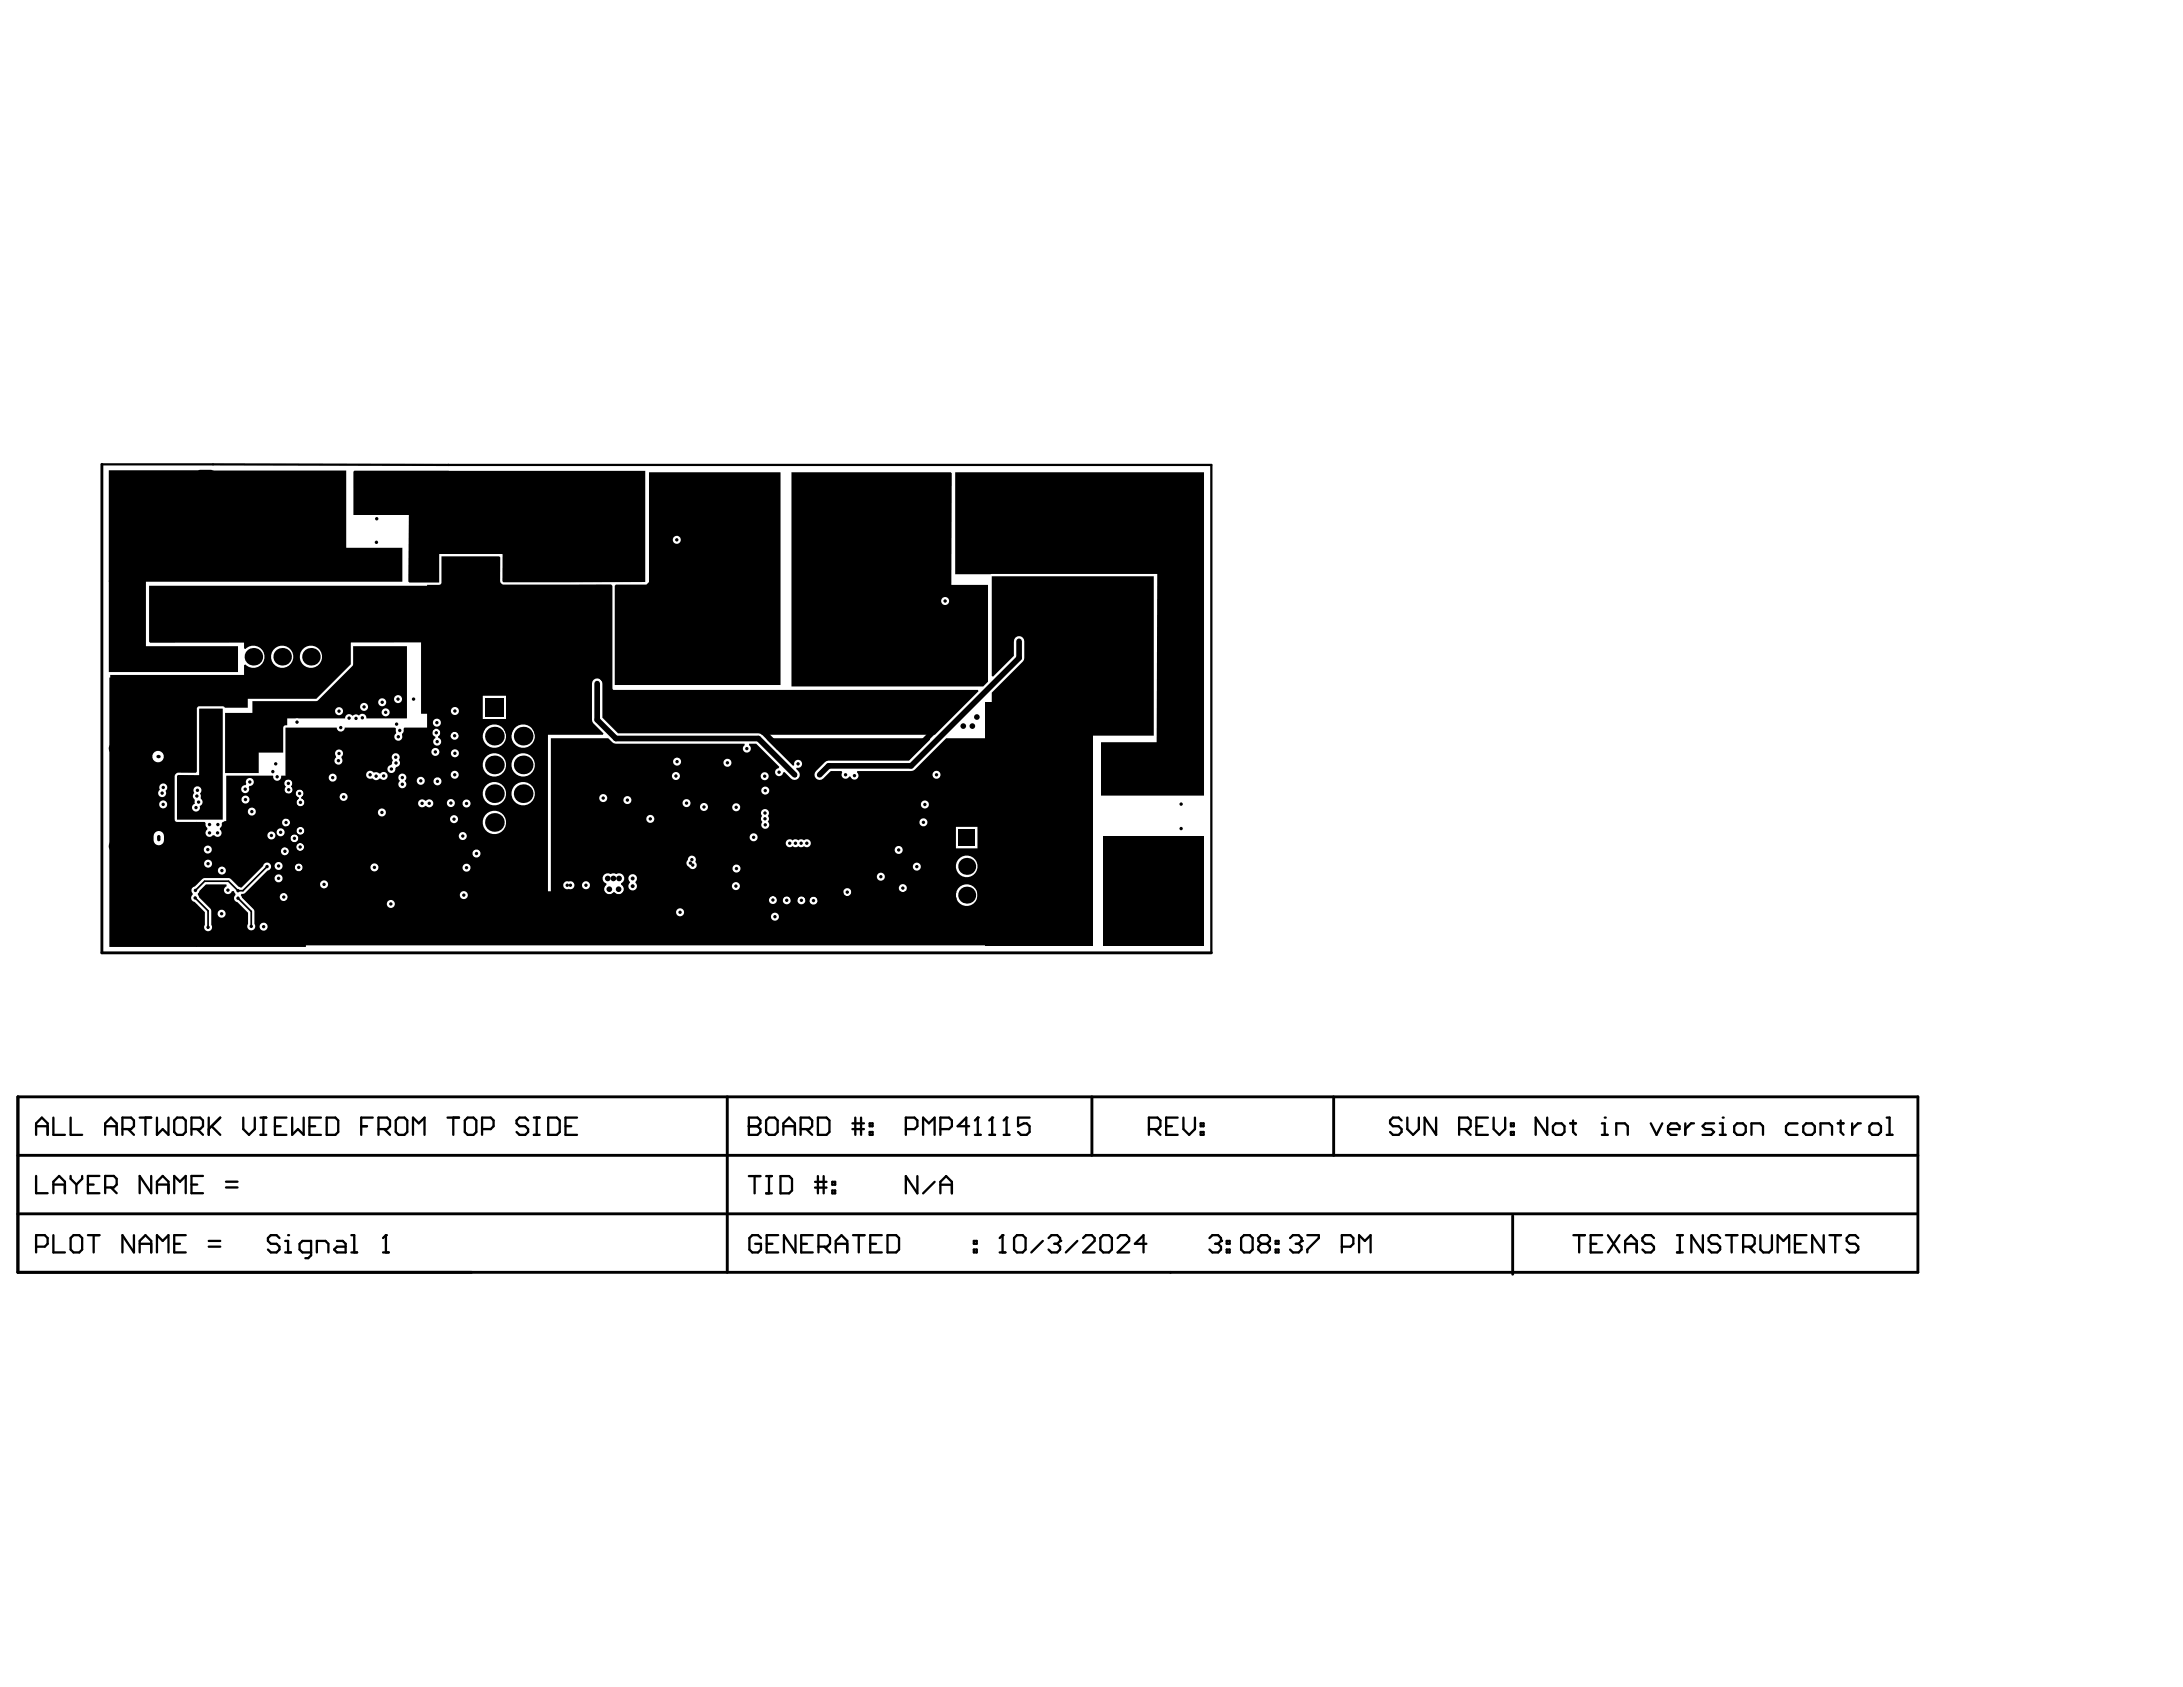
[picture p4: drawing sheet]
<svg xmlns="http://www.w3.org/2000/svg" width="279mm" height="216mm" viewBox="0 0 279 216" stroke-linecap="round" stroke-linejoin="round" font-family="sans-serif">
<path d="M13 59.4v62.5h142M101.7 99.2l.1 .1M2.3 147.9h243.2M2.3 155.3h243.1M2.3 140.4v22.4h243.2v-22.4h-243.2v22.4M93.1 140.4v22.4M139.8 140.4v7.5M170.7 140.4v7.5M193.6 155.6v7.5" fill="none" stroke="#000" stroke-width=".37"/>
<g fill="none" stroke="#000" stroke-width=".29">
<path d="M13 59.4h14.3M27.3 59.4l30.1 .1M57.4 59.5h32.8M90.2 59.5h64.8v62.4M4.6 144.1h1.5M4.6 159.5h1.1l.4-.3v-.8l-.4-.3h-1.1v2.2M4.6 145.2v-1.4l.8-.8 .7 .8v1.4M4.6 150.5v2.2h1.5M6.8 143v2.2h1.5M6.8 158.1v2.2h1.5M6.8 152.7v-1.5l.8-.7 .7 .7v1.5M6.8 151.6h1.5"/>
<path d="M9 143v2.2h1.5M9 158.4l.4-.3h.7l.4 .3v1.5l-.4 .4h-.7l-.4-.4zM9 150.5v.4l.8 .7M9.8 151.6v1.1M10.5 150.5v.4l-.7 .7M11.3 158.1h1.4M11.3 151.6h.7M12 158.1v2.2M12.7 150.5h-1.4v2.2h1.4M13.5 144.1h1.4M13.5 145.2v-1.4l.7-.8 .7 .8v1.4M13.5 152h1.1l.3-.4v-.7l-.3-.4h-1.1v2.2"/>
<path d="M14.2 152l.7 .7M15.7 144.5h1.1l.3-.4v-.7l-.3-.4h-1.1v2.2M16.4 144.5l.7 .7M17.1 158.1v2.2l-1.4-2.2v2.2M17.9 143h1.5M17.9 159.2h1.5M18.6 143v2.2M19.4 150.5v2.2l-1.5-2.2v2.2M20.1 143v2.2l.7-.7 .8 .7v-2.2M20.1 152.7v-1.5l.7-.7 .8 .7v1.5M20.1 151.6h1.5M22.3 143.4l.4-.4h.7l.4 .4v1.5l-.4 .3h-.7l-.4-.3z"/>
<path d="M22.3 159.2h.7M22.3 152.7v-2.2l.7 .7 .8-.7v2.2M23.8 158.1h-1.5v2.2h1.5M24.5 144.5h1.1l.4-.4v-.7l-.4-.4h-1.1v2.2M24.5 151.6h.7M25.2 144.5l.8 .7M26 150.5h-1.5v2.2h1.5M26.7 158.8h1.5M26.7 159.5h1.5M26.7 143v2.2M27.1 144.1l1.1 1.1M28.2 143l-1.5 1.5"/>
<path d="M28.9 152h1.5M28.9 151.2h1.5M31.1 143v1.5l.8 .7 .7-.7v-1.5M33.3 145.2h.8M33.3 143h.8M33.7 143v2.2M35.2 144.1h.7M35.8 158.4l-.4-.3h-.7l-.4 .3v.4l.4 .4h.7l.4 .3v.4l-.4 .4h-.7l-.4-.4M36.5 158.8h.4v1.5M36.7 143h-1.5v2.2h1.5M36.9 158.1h.1M37.4 143v2.2l.7-.7 .8 .7v-2.2"/>
<path d="M39.6 144.1h.7M41.1 143h-1.5v2.2h1.5M41.8 143h1.1l.4 .4v1.5l-.4 .3h-1.1zM43.1 158.8h.8l.3 .4v1.1h-1.1l-.3-.4 .3-.4h1.1M45 158.1h.3v2.2M46.2 144.1h.8M47.7 143h-1.5v2.2M48.4 144.5h1.1l.4-.4v-.7l-.4-.4h-1.1v2.2M49.2 144.5l.7 .7M49.4 158.1h.1M49.4 158.1v2.2M49.4 158.1l-.4 .3"/>
<path d="M50.7 143.4l.3-.4h.8l.3 .4v1.5l-.3 .3h-.8l-.3-.3zM52.9 145.2v-2.2l.7 .8 .7-.8v2.2M57.3 143h1.5M58 143v2.2M59.5 143.4l.4-.4h.7l.4 .4v1.5l-.4 .3h-.7l-.4-.3zM61.7 144.5h1.1l.4-.4v-.7l-.4-.4h-1.1v2.2M67.6 143.4l-.4-.4h-.7l-.4 .4v.4l.4 .3h.7l.4 .4v.4l-.4 .3h-.7l-.4-.3M68.3 145.2h.8M68.3 143h.8M68.7 143v2.2M70.2 143h1.1l.3 .4v1.5l-.3 .3h-1.1zM72.4 144.1h.7"/>
<path d="M73.9 143h-1.5v2.2h1.5M95.8 144.1h.1M95.8 143h1.1l.4 .4v.4l-.4 .3 .4 .4v.4l-.4 .3h-1.1zM95.8 144.1h1.1M95.8 150.5h1.5M96.6 150.5v2.2M97.4 158.4l-.4-.3h-.7l-.4 .3v1.5l.4 .4h.7l.4-.4v-.7h-.7M98.1 143.4l.3-.4h.8l.3 .4v1.5l-.3 .3h-.8l-.3-.3zM98.1 150.5h.7M98.1 152.7h.7M98.1 159.2h.8M98.4 150.5v2.2"/>
<path d="M99.6 158.1h-1.5v2.2h1.5M99.9 150.5h1.1l.4 .4v1.5l-.4 .3h-1.1zM100.3 144.1h1.4M100.3 145.2v-1.4l.7-.8 .7 .8v1.4M101.8 158.1v2.2l-1.5-2.2v2.2M102.5 144.5h1.1l.3-.4v-.7l-.3-.4h-1.1v2.2M102.5 159.2h.8M103.2 144.5l.7 .7M104 158.1h-1.5v2.2h1.5M104.3 151.3h1.5M104.3 152h1.5M104.7 143h1.1l.4 .4v1.5l-.4 .3h-1.1z"/>
<path d="M104.7 150.5v2.2M104.8 159.5h1.1l.3-.3v-.8l-.3-.3h-1.1v2.2M105.4 150.5v2.2M105.5 159.5l.7 .8M106.5 152.4h.4v.3h-.4zM106.5 151.3h.4v.3h-.4zM107 159.2h1.4M109.1 143.8h1.5M109.1 144.5h1.5M109.2 158.1h1.4M109.5 143v2.2M109.9 158.1v2.2"/>
<path d="M110.2 143v2.2M111.3 144.9h.4v.3h-.4zM111.3 143.8h.4v.3h-.4zM111.4 159.2h.7M112.9 158.1h-1.5v2.2h1.5M113.6 158.1h1.1l.4 .3v1.5l-.4 .4h-1.1zM115.9 144.5h1.1l.4-.4v-.7l-.4-.4h-1.1v2.2M117.4 150.5v2.2l-1.5-2.2v2.2M118.1 145.2v-2.2l.8 .8 .7-.8v2.2M119.6 151.3l-1.5 1.4M120.4 144.5h1.1l.3-.4v-.7l-.3-.4h-1.1v2.2M120.4 152.7v-1.4l.7-.8 .7 .8v1.4"/>
<path d="M120.4 151.6h1.4M124 144.1h-1.4l1.1-1.1v2.2M124.6 158.8h.4v.4h-.4zM124.6 159.9h.4v.4h-.4zM124.8 145.2h.7M125.1 143h.1M125.1 143v2.2M125.1 143l-.3 .4M126.6 145.2h.8M127 143h.1M127 143v2.2M127 143l-.4 .4"/>
<path d="M128.3 158.1h.1M128.3 158.1v2.2M128.3 158.1l-.4 .3M128.5 145.2h.7M128.8 143h.1M128.8 143v2.2M128.8 143l-.3 .4M129.8 158.4l.4-.3h.7l.4 .3v1.5l-.4 .4h-.7l-.4-.4zM131.8 143h-1.5v1.1l.7-.3h.4l.4 .3v.8l-.4 .3h-.7l-.4-.3M133.5 158.8l-1.5 1.5M134.2 158.4l.4-.3h.7l.4 .3v.4M134.9 159.2h.4"/>
<path d="M135.3 159.2l.4 .3v.4l-.4 .4h-.7l-.4-.4M135.7 158.8h.1M135.7 158.8l-.4 .4M137.9 158.8l-1.5 1.5M138.6 158.4l.4-.3h.7l.4 .3v.4l-1.5 1.5h1.5M140.8 158.4l.4-.3h.7l.4 .3v1.5l-.4 .4h-.7l-.4-.4zM143 158.4l.4-.3h.7l.4 .3v.4l-1.5 1.5h1.5M146.7 159.2h-1.4l1.1-1.1v2.2M147 144.5h1.2l.3-.4v-.7l-.3-.4h-1.2v2.2M147.8 144.5l.7 .7M149.3 144.1h.7M150.7 143h-1.4v2.2h1.4"/>
<path d="M151.5 143v1.5l.7 .7 .7-.7v-1.5M153.7 144.9h.3v.3h-.3zM153.7 143.8h.3v.3h-.3zM154.8 158.4l.4-.3h.7l.4 .3v.4M155.5 159.2h.4M155.9 159.2l.4 .3v.4l-.4 .4h-.7l-.4-.4M156.3 158.8h.1M156.3 158.8l-.4 .4M157 158.8h.4v.4h-.4zM157 159.9h.4v.4h-.4zM158.9 158.4l.3-.3h.8l.3 .3v1.5l-.3 .4h-.8l-.3-.4zM161.4 159.2l-.3-.4v-.4l.3-.3h.8l.3 .3v.4l-.3 .4"/>
<path d="M161.4 159.2h.8M161.4 159.2l-.3 .3v.4l.3 .4h.8l.3-.4v-.4l-.3-.3M163.3 158.8h.3v.4h-.3zM163.3 159.9h.3v.4h-.3zM165.1 158.4l.4-.3h.7l.4 .3v.4M165.8 159.2h.4M166.2 159.2l.4 .3v.4l-.4 .4h-.7l-.4-.4M166.6 158.8h.1M166.6 158.8l-.4 .4M167.3 158.1h1.5v.3l-1.5 1.5v.4M171.7 159.5h1.1l.4-.3v-.8l-.4-.3h-1.1v2.2M179.4 143.4l-.4-.4h-.7l-.4 .4v.4l.4 .3h.7l.4 .4v.4l-.4 .3h-.7l-.4-.3"/>
<path d="M180.1 143v1.5l.8 .7 .7-.7v-1.5M183.8 143v2.2l-1.5-2.2v2.2M186.8 144.5h1.1l.3-.4v-.7l-.3-.4h-1.1v2.2M187.5 144.5l.7 .7M189 144.1h.7M190.4 143h-1.4v2.2h1.4M191.2 143v1.5l.7 .7 .7-.7v-1.5M193.4 144.9h.3v.3h-.3zM193.4 143.8h.3v.3h-.3zM198 143v2.2l-1.4-2.2v2.2M198.8 144.1l.3-.3h.8l.3 .3v.8l-.3 .3h-.8l-.3-.3zM201 143.8h.7"/>
<path d="M201.3 143.4v1.5l.4 .3M201.4 158.1h1.5M202.1 158.1v2.2M203.6 159.2h.7M205 145.2h.8M205 143.8h.4v1.4M205.1 158.1h-1.5v2.2h1.5M205.4 143h.1M205.8 158.1l1.5 2.2M206.9 145.2v-1.4h1.1l.3 .3v1.1M207.3 158.1l-1.5 2.2M208 159.2h1.5"/>
<path d="M211.3 143.8l.7 1.4 .8-1.4M211.7 158.4l-.4-.3h-.7l-.4 .3v.4l.4 .4h.7l.4 .3v.4l-.4 .4h-.7l-.4-.4M213.5 144.5h1.5v-.4l-.4-.3h-.7l-.4 .3v.8l.4 .3h.7M214.6 158.1h.8M215 158.1v2.2M215.7 143.8v1.4M216.8 143.8h-.4l-.7 .7M217.9 158.1v2.2l-1.4-2.2v2.2M219.4 143.8h-1.1l-.4 .3 .4 .4h.7l.4 .4-.4 .3h-1.1M220.1 145.2h.8M220.1 143.8h.4v1.4M220.2 158.4l-.4-.3h-.7l-.4 .3v.4l.4 .4h.7l.4 .3v.4l-.4 .4h-.7l-.4-.4"/>
<path d="M220.5 143h.1M220.9 158.1h1.5M221.6 158.1v2.2M222.3 143.8h.8l.3 .3v.8l-.3 .3h-.8l-.3-.3v-.8zM223.1 159.5h1.1l.4-.3v-.8l-.4-.3h-1.1v2.2M223.8 159.5l.8 .8M224.2 145.2v-1.4h1.1l.3 .3v1.1M225.3 158.1v1.8l.4 .4h.7l.4-.4v-1.8M229.7 159.2h.8M230.1 143.8h-1.1l-.4 .3v.8l.4 .3h1.1M230.8 144.1l.4-.3h.7l.4 .3v.8l-.4 .3h-.7l-.4-.3zM231.2 158.1h-1.5v2.2h1.5"/>
<path d="M233 145.2v-1.4h1.1l.4 .3v1.1M233.4 158.1v2.2l-1.5-2.2v2.2M234.2 158.1h1.4M234.9 158.1v2.2M235.2 143.8h.8M235.6 143.4v1.5l.4 .3M237.1 143.8v1.4M237.8 158.4l-.3-.3h-.8l-.3 .3v.4l.3 .4h.8l.3 .3v.4l-.3 .4h-.8l-.3-.4M238.2 143.8h-.4l-.7 .7M239.3 144.1l.3-.3h.8l.3 .3v.8l-.3 .3h-.8l-.3-.3zM241.5 145.2h.7M241.5 143h.3v2.2"/>
<path d="M17.9 160.3v-1.5l.7-.7 .8 .7v1.5M20.1 160.3v-2.2l.7 .7 .8-.7v2.2M36.5 160.3h.7M39.8 160.3h-1.1l-.4-.4v-.7l.4-.4h1.1v1.9l-.4 .3h-.3M40.6 160.3v-1.5h1.1l.3 .4v1.1M45 160.3h.7M49 160.3h.8M107 160.3v-1.5l.7-.7 .7 .7v1.5M127.9 160.3h.8M173.9 160.3v-2.2l.8 .7 .7-.7v2.2M208 160.3v-1.5l.7-.7 .8 .7v1.5M214.6 160.3h.8"/>
<path d="M227.5 160.3v-2.2l.8 .7 .7-.7v2.2"/>
</g>
<g fill="#000">
<path d="M13.9 60.2l13.1-.1 .4 .1h16.9v9.9h7.2v4.3h-37.6zM45.2 60.4l.2-.2 37.2 .1v14.2h-18.2l-.1-.1v-3.5h-8.1v3.7h-3.8l-.1-.2v-8.5h-7.1zM122.3 60.4h31.8v13.1h-31.8zM14.2 95.1l.3-.2 .4-.1v1h-1l.1-.4zM13.9 95.8h1v.9a.94 .94 0 0 1-1-.9zM16.7 95.8h1a.94 .94 0 0 1-1 .9zM16.7 94.8a.94 .94 0 0 1 1 1h-1zM13.9 74.3h4.8v8.4h11.8v3.3h-16.6zM22.3 96.5h.8a.8 .8 0 0 1-.8 .8zM22.3 95.2a.8 .8 0 0 1 .8 .8h-.8zM21.7 95.4l.6-.2v.8h-.8zM21.5 96.5h.8v.8a.8 .8 0 0 1-.8-.8z"/>
<path d="M21.7 95.2l.3-.2 .3-.1v.9h-.8v-.4zM21.5 95.8h.8v.9a.87 .87 0 0 1-.8-.9zM23.9 95.8h.9a.87 .87 0 0 1-.9 .9zM23.9 94.9a.87 .87 0 0 1 .9 .9h-.9zM19.1 75h38.1v16.3h-3.3v-9.1l-34.7 .1-.1-.2zM126.9 73.8h20.8v20.3h-20.8v-5.5l4.1-4.1 .1-2.4a.67 .67 0 0 0-.7-.7 .67 .67 0 0 0-.6 .7v1.8l-2.7 2.7-.2-.1zM14.2 107.6l.3-.2h.4v.9h-1l.1-.4zM13.9 108.3h1v.9a.94 .94 0 0 1-1-.9zM16.7 108.3h1a.94 .94 0 0 1-1 .9zM16.7 107.4a.94 .94 0 0 1 1 .9h-1zM20.3 107.4h.2l-.2 .3zM20.3 106.9l.2 .2h-.2z"/>
<path d="M20.2 106.9h.1v.2h-.2zM20.1 107.4h.2v.3zM21.7 107l.6-.2v.8h-.8zM21.5 108.1h.8v.8a.8 .8 0 0 1-.8-.8zM22.3 108.1h.8a.8 .8 0 0 1-.8 .8zM22.3 106.8a.8 .8 0 0 1 .8 .8h-.8zM21.7 107.7l.3-.2 .3-.1v.9h-.8v-.3zM21.5 108.3h.8v.9a.87 .87 0 0 1-.8-.9zM23.9 108.3h.9a.87 .87 0 0 1-.9 .9zM23.9 107.4a.87 .87 0 0 1 .9 .9h-.9zM148.1 73.2h6v28.6h-13.2v-6.8h7.1zM126.2 89.8h13.7v31.2h-13.7z"/>
<path d="M141.2 107h12.9v14h-12.9z"/>
<path d="M56.5 71.2h7.4l.1 .1v3.1l.1 .2 .3 .2h13.8l.2 .2v13.3h46.8v.2l-5.5 5.5h-22.2l-.4-.1h-18l-2-2.1v-4.3a.67 .67 0 0 0-.7-.7 .67 .67 0 0 0-.6 .7v4.9l1.4 1.5v.1h-8.8a1.5 1.5 0 0 0-1.4-1.3 1.5 1.5 0 0 0-1.5 1.3h-.7a1.5 1.5 0 0 0-1.5-1.3 1.5 1.5 0 0 0-1.5 1.3h-3.1a.51 .51 0 0 0-.5-.4 .51 .51 0 0 0-.5 .4h-1.2l-.2-.1a.52 .52 0 0 0-.5-.6 .52 .52 0 0 0-.5 .6l-.1 .1h-.5v-19.2h1.5l.3-.1zM57.7 91a.52 .52 0 0 0 1 0 .52 .52 0 0 0-1 0zM61.8 89v3h3v-3zM55.4 92.5a.52 .52 0 0 0 1 0 .52 .52 0 0 0-1 0z"/>
<path d="M101.3 60.4h20.4l.1 .2v14.3h4.7v12.3l-.7 .7h-24.5zM120.4 76.9a.55 .55 0 0 0 1.1 0 .55 .55 0 0 0-1.1 0z"/>
<path d="M14 86.7h11.2v12.1l-.1 .1h-2.3l-.4 .2v.2v5.7l.3 .2h2.5v8l-.3 .2a.5 .5 0 0 0-.4 .4 .5 .5 0 0 0 .1 .5l.1 .2a.53 .53 0 0 0-.2 .5 .53 .53 0 0 0 .4 .4l.3 .3v5.5h-11.2zM19.5 96.8a.75 .75 0 0 0 1.5 0 .75 .75 0 0 0-1.5 0zM20.5 100.5l-.1 .2 .1 .4a.52 .52 0 0 0-.2 .7 .52 .52 0 0 0 .7 .1 .52 .52 0 0 0 .2-.7 .52 .52 0 0 0 .1-.8 .52 .52 0 0 0-.8 .1zM20.4 102.9a.52 .52 0 0 0 1 0 .52 .52 0 0 0-1 0zM19.9 106.5a1.14 1.14 0 0 0 .2 1.6 .67 .67 0 0 0 .9-.6 .91 .91 0 0 0-.4-1.1l-.3-.1z"/>
<path d="M14.1 86.4h17.1v-1.3l.2-.1a1.42 1.42 0 0 0 2 .1 1.42 1.42 0 0 0 0-2.1 1.42 1.42 0 0 0-2 .1l-.2-.1v-1.4h13.7v3.4l-4.4 4.4h-8.8v1.2h-2.9l-.3-.2h-3l-.3 .2h-11.1zM38.4 84.1a1.43 1.43 0 0 0 2.8 0 1.43 1.43 0 0 0-2.8 0zM34.7 84.1a1.43 1.43 0 0 0 2.8 0 1.43 1.43 0 0 0-2.8 0z"/>
<path d="M28.8 91.2h3.5v-1.5h8.3l4.6-4.6v-2.4h6.9v9.2h-5.2a.53 .53 0 0 0-.4-.5 .53 .53 0 0 0-.6 .2 .57 .57 0 0 0-.8 0 .51 .51 0 0 0-.6-.2 .51 .51 0 0 0-.3 .5h-7.4v.9l-.4 .1-.1 .2-.1 3.2h-3.1v2.6h-4.3zM50.4 89.5a.55 .55 0 0 0 1.1 0 .55 .55 0 0 0-1.1 0zM48.4 89.9a.52 .52 0 0 0 1 0 .52 .52 0 0 0-1 0zM46.1 90.5a.52 .52 0 0 0 1 0 .52 .52 0 0 0-1 0zM42.9 91a.52 .52 0 0 0 1 0 .52 .52 0 0 0-1 0zM48.8 91.2a.55 .55 0 0 0 1.1 0 .55 .55 0 0 0-1.1 0z"/>
<path d="M83.1 60.4h16.8v27.3h-21.2v-12.7l.1-.2h3.9l.4-.3zM86.1 69.1a.52 .52 0 0 0 1 0 .52 .52 0 0 0-1 0z"/>
<path d="M25.5 90.7h3v14.2h-5.8v-5.6l.1-.1h2.7zM25 100.7a.51 .51 0 0 0-.1 .8 .51 .51 0 0 0 0 .8l.1 .6a.51 .51 0 0 0-.4 .6 .51 .51 0 0 0 .7 .3 .51 .51 0 0 0 .2-.7 .51 .51 0 0 0 .4-.4 .51 .51 0 0 0-.2-.5v-.4l-.1-.3a.51 .51 0 0 0 .1-.7 .51 .51 0 0 0-.7-.1z"/>
<path d="M36.5 93.1h6.6a.51 .51 0 0 0 .5 .5 .51 .51 0 0 0 .5-.5h6.4l.2 .1v.7a.51 .51 0 0 0-.2 .6 .51 .51 0 0 0 .7 .3 .51 .51 0 0 0 .3-.7v-.2a.49 .49 0 0 0 .1-.6l.2-.2h3.8l.1 .2a.51 .51 0 0 0-.4 .5 .51 .51 0 0 0 .4 .5v.1a.54 .54 0 0 0-.2 .7 .54 .54 0 0 0 .7 .2 .51 .51 0 0 0 .3-.5 .51 .51 0 0 0-.4-.4v-.1a.56 .56 0 0 0 .3-.5 .56 .56 0 0 0-.4-.5l.1-.2h5.9l.1 .2a1.5 1.5 0 0 0 .2 2 1.5 1.5 0 0 0 2 0 1.5 1.5 0 0 0 .2-2v-.2h1.2l.1 .2a1.5 1.5 0 0 0 .1 2 1.5 1.5 0 0 0 2.1 0 1.5 1.5 0 0 0 .1-2l.1-.2h1.9v21h7.3a.69 .69 0 0 0 1.2 .1h.1a.64 .64 0 0 0 1.1-.1h28.1a.52 .52 0 0 0 .5 .6 .52 .52 0 0 0 .6-.6h6.2a.49 .49 0 0 0 .7 0h6.4l.1 .1a1.38 1.38 0 0 0 1.3 1.7 1.38 1.38 0 0 0 1.4-1.7l.1-.1h1v6.9h-89.7v-5.7a.5 .5 0 0 0 .3-.5 .5 .5 0 0 0-.3-.5v-4.8a.51 .51 0 0 0 .5-.6 .51 .51 0 0 0-.5-.5v-2.6a.51 .51 0 0 0 .6-.5 .51 .51 0 0 0-.6-.5v-3.2l.2-.1a.51 .51 0 0 0 .7-.2 .51 .51 0 0 0-.2-.7 .51 .51 0 0 0 .2-.6 .51 .51 0 0 0-.7-.2l-.2-.1zM57.7 94.2a.52 .52 0 0 0 1 0 .52 .52 0 0 0-1 0zM55.2 96.2a.52 .52 0 0 0 1 0 .52 .52 0 0 0-1 0zM57.7 96.4a.52 .52 0 0 0 1 0 .52 .52 0 0 0-1 0zM43 96.1a.74 .74 0 0 0 0 .8 .52 .52 0 0 0-.1 .7 .52 .52 0 0 0 .7 .2 .52 .52 0 0 0 .1-.8v-.1a.52 .52 0 0 0 .1-.8 .52 .52 0 0 0-.8 0zM50.2 96.6a.5 .5 0 0 0 .1 .7l-.1 .2a.36 .36 0 0 1-.4 .5 .52 .52 0 0 0 .1 .9 .52 .52 0 0 0 .7-.6l.1-.1a.5 .5 0 0 0 .5-.4 .5 .5 0 0 0-.2-.5 .51 .51 0 0 0 0-.8 .51 .51 0 0 0-.8 .1zM65.5 97.9a1.5 1.5 0 0 0 3 0 1.5 1.5 0 0 0-3 0zM61.8 97.9a1.5 1.5 0 0 0 3 0 1.5 1.5 0 0 0-3 0zM57.7 99.2a.52 .52 0 0 0 1 0 .52 .52 0 0 0-1 0zM46.9 98.9a.56 .56 0 0 0 .1 .6 .56 .56 0 0 0 .7 .1 .56 .56 0 0 0 .9 0l.2 .1a.52 .52 0 0 0 .7-.1 .52 .52 0 0 0-.1-.8 .52 .52 0 0 0-.8 .2l-.4-.2-.4 .1a.52 .52 0 0 0-.9 0zM42.1 99.5a.52 .52 0 0 0 1 0 .52 .52 0 0 0-1 0zM53.3 99.9a.55 .55 0 0 0 1.1 0 .55 .55 0 0 0-1.1 0zM55.5 100a.52 .52 0 0 0 1 0 .52 .52 0 0 0-1 0zM51.1 99.2a.52 .52 0 0 0 .1 .7 .52 .52 0 0 0-.1 .8 .52 .52 0 0 0 .8 0 .52 .52 0 0 0-.1-.8 .52 .52 0 0 0 .1-.8 .52 .52 0 0 0-.8 .1zM43.5 102a.52 .52 0 0 0 1 0 .52 .52 0 0 0-1 0zM53.6 102.5a.54 .54 0 0 0 .1 .8 .54 .54 0 0 0 .8-.2 .54 .54 0 0 0 .8 .1 .54 .54 0 0 0 0-.8 .54 .54 0 0 0-.8 .1l-.1-.1a.5 .5 0 0 0-.8 .1zM65.5 101.6a1.5 1.5 0 0 0 3 0 1.5 1.5 0 0 0-3 0zM61.8 101.6a1.5 1.5 0 0 0 3 0 1.5 1.5 0 0 0-3 0zM37.9 101.3a.51 .51 0 0 0 .3 .7v.2a.54 .54 0 0 0-.2 .8 .54 .54 0 0 0 .9 0 .51 .51 0 0 0-.3-.8v-.1a.54 .54 0 0 0 .2-.8 .54 .54 0 0 0-.7-.2zM57.2 102.8a.52 .52 0 0 0 1 0 .52 .52 0 0 0-1 0zM59.2 102.8a.52 .52 0 0 0 1 0 .52 .52 0 0 0-1 0zM48.4 104a.52 .52 0 0 0 1 0 .52 .52 0 0 0-1 0zM57.6 104.8a.52 .52 0 0 0 1 0 .52 .52 0 0 0-1 0zM61.8 105.3a1.5 1.5 0 0 0 3 0 1.5 1.5 0 0 0-3 0zM37.9 106.3a.55 .55 0 0 0 1.1 0 .55 .55 0 0 0-1.1 0zM58.7 107a.52 .52 0 0 0 1 0 .52 .52 0 0 0-1 0zM37.2 107.3a.52 .52 0 0 0 1 0 .52 .52 0 0 0-1 0zM37.9 108.4a.52 .52 0 0 0 1 0 .52 .52 0 0 0-1 0zM60.5 109.2a.52 .52 0 0 0 1 0 .52 .52 0 0 0-1 0zM47.4 111a.52 .52 0 0 0 1 0 .52 .52 0 0 0-1 0zM37.7 111a.55 .55 0 0 0 1.1 0 .55 .55 0 0 0-1.1 0zM59.2 111a.52 .52 0 0 0 1 0 .52 .52 0 0 0-1 0zM41 113.2a.52 .52 0 0 0 1 0 .52 .52 0 0 0-1 0zM58.8 114.6a.55 .55 0 0 0 1.1 0 .55 .55 0 0 0-1.1 0zM98.4 115.2a.52 .52 0 0 0 1 0 .52 .52 0 0 0-1 0zM102.1 115.2a.52 .52 0 0 0 1 0 .52 .52 0 0 0-1 0zM100.2 115.2a.52 .52 0 0 0 1 0 .52 .52 0 0 0-1 0zM103.6 115.3a.52 .52 0 0 0 1 0 .52 .52 0 0 0-1 0zM49.5 115.7a.52 .52 0 0 0 1 0 .52 .52 0 0 0-1 0zM86.5 116.8a.55 .55 0 0 0 1.1 0 .55 .55 0 0 0-1.1 0zM98.7 117.3a.52 .52 0 0 0 1 0 .52 .52 0 0 0-1 0z"/>
<path d="M70.5 94.5h7.3l.6 .5 .4 .2h16.5v.2a.52 .52 0 0 0-.1 .7 .52 .52 0 0 0 .8 0 .52 .52 0 0 0-.1-.7v-.2h.9l2.9 2.9v.2a.51 .51 0 0 0-.5 .5 .51 .51 0 0 0 .5 .5 .51 .51 0 0 0 .5-.4l.2-.1 .8 .8a.67 .67 0 0 0 1 0 .67 .67 0 0 0 0-.9l-.3-.3 .1-.2a.51 .51 0 0 0 .7-.4 .51 .51 0 0 0-.6-.6 .51 .51 0 0 0-.4 .7l-.2 .1-3.4-3.4 .1-.1h20.8v.1l-2.7 2.7h-10.3l-.4 .2-1.2 1.2a.67 .67 0 0 0 0 .9 .67 .67 0 0 0 1 0l.9-.9h1.4l.1 .2a.51 .51 0 0 0 .2 .7 .51 .51 0 0 0 .7-.2h.2a.51 .51 0 0 0 .7 .3 .51 .51 0 0 0 .1-.8v-.2l7.2-.1 4.2-4.1h5.1v20.7h-1.1l-.1-.1a1.39 1.39 0 0 0-1.3-1.9 1.39 1.39 0 0 0-1.3 1.9l-.1 .1h-17.7a.51 .51 0 0 0-.5-.5 .51 .51 0 0 0-.5 .5h-.5a.51 .51 0 0 0-.5-.5 .51 .51 0 0 0-.5 .5h-.9a.51 .51 0 0 0-.5-.5 .51 .51 0 0 0-.5 .5h-.8a.51 .51 0 0 0-.5-.5 .51 .51 0 0 0-.5 .5h-27.9zM86.1 97.5a.55 .55 0 0 0 1.1 0 .55 .55 0 0 0-1.1 0zM92.6 97.6a.52 .52 0 0 0 1 0 .52 .52 0 0 0-1 0zM119.3 99.2a.55 .55 0 0 0 1.1 0 .55 .55 0 0 0-1.1 0zM86 99.3a.52 .52 0 0 0 1 0 .52 .52 0 0 0-1 0zM97.4 99.3a.52 .52 0 0 0 1 0 .52 .52 0 0 0-1 0zM97.4 101.2a.55 .55 0 0 0 1.1 0 .55 .55 0 0 0-1.1 0zM76.7 102.1a.52 .52 0 0 0 1 0 .52 .52 0 0 0-1 0zM79.8 102.4a.52 .52 0 0 0 1 0 .52 .52 0 0 0-1 0zM87.4 102.8a.52 .52 0 0 0 1 0 .52 .52 0 0 0-1 0zM117.9 103a.52 .52 0 0 0 1 0 .52 .52 0 0 0-1 0zM89.6 103.3a.52 .52 0 0 0 1 0 .52 .52 0 0 0-1 0zM93.7 103.3a.52 .52 0 0 0 1 0 .52 .52 0 0 0-1 0zM82.7 104.8a.52 .52 0 0 0 1 0 .52 .52 0 0 0-1 0zM117.7 105.2a.52 .52 0 0 0 1 0 .52 .52 0 0 0-1 0zM97.5 103.8a.49 .49 0 0 0 .1 .6 .49 .49 0 0 0 0 .8 .51 .51 0 0 0 0 .7 .51 .51 0 0 0 .7 0 .51 .51 0 0 0 0-.7 .49 .49 0 0 0 0-.8 .51 .51 0 0 0-.1-.7 .51 .51 0 0 0-.7 .1zM100.6 107.6a.51 .51 0 0 0 .1 .7 .51 .51 0 0 0 .7 0 .49 .49 0 0 0 .8 0 .48 .48 0 0 0 .7 0 .51 .51 0 0 0 .7 0 .51 .51 0 0 0 0-.7 .51 .51 0 0 0-.7 0 .48 .48 0 0 0-.7 0 .49 .49 0 0 0-.8 0 .5 .5 0 0 0-.8 0zM95.9 107.2a.55 .55 0 0 0 1.1 0 .55 .55 0 0 0-1.1 0zM122.3 105.8v2.8h2.8v-2.8zM114.5 108.8a.52 .52 0 0 0 1 0 .52 .52 0 0 0-1 0zM88.1 109.7l-.1 .4a.55 .55 0 0 0 .2 .9 .51 .51 0 0 0 .8 .1 .51 .51 0 0 0 0-.8 .52 .52 0 0 0-.2-.7 .52 .52 0 0 0-.7 .1zM116.8 110.9a.55 .55 0 0 0 1.1 0 .55 .55 0 0 0-1.1 0zM93.7 111.2a.55 .55 0 0 0 1.1 0 .55 .55 0 0 0-1.1 0zM77.2 112.1a.66 .66 0 0 0 .4 1v.1a.69 .69 0 0 0-.1 1.1 .69 .69 0 0 0 1.1-.1 .68 .68 0 0 0 1 .1 .68 .68 0 0 0-.1-1.1v-.2a.66 .66 0 0 0 .3-.9 .66 .66 0 0 0-.9-.2l-.3-.1-.5 .1a.66 .66 0 0 0-.9 .2zM122.3 110.9a1.4 1.4 0 0 0 2.8 0 1.4 1.4 0 0 0-2.8 0zM112.2 112.2a.55 .55 0 0 0 1.1 0 .55 .55 0 0 0-1.1 0zM72.2 113a.51 .51 0 0 0 0 .6 .51 .51 0 0 0 .6 .2 .51 .51 0 0 0 .7-.5 .51 .51 0 0 0-.7-.5 .49 .49 0 0 0-.6 .2zM74.5 113.3a.52 .52 0 0 0 1 0 .52 .52 0 0 0-1 0zM93.7 113.4a.52 .52 0 0 0 1 0 .52 .52 0 0 0-1 0zM80.5 112.1a.62 .62 0 0 0 .1 .8 .57 .57 0 0 0-.1 .9 .57 .57 0 0 0 .9 0 .57 .57 0 0 0-.1-.9 .57 .57 0 0 0 .1-.8 .57 .57 0 0 0-.9 0zM115 113.7a.55 .55 0 0 0 1.1 0 .55 .55 0 0 0-1.1 0zM107.9 114.2a.55 .55 0 0 0 1.1 0 .55 .55 0 0 0-1.1 0z"/>
<path d="M29 99.3h5.9a.55 .55 0 0 0 .6 .6 .55 .55 0 0 0 .5-.6h3.2v21.9h-14.2v-5.4l.2-.1 1 1v1.7a.51 .51 0 0 0 .1 .7 .51 .51 0 0 0 .7 0 .51 .51 0 0 0 0-.7v-2l-1.5-1.6-.2-.4 .2-.4 .9-.8h2.5l.1 .2a.51 .51 0 0 0-.2 .9 .51 .51 0 0 0 .9-.2l.1-.1 .2 .1 .2 .4a.55 .55 0 0 0-.2 .5 .55 .55 0 0 0 .4 .5l1.3 1.3v1.4a.51 .51 0 0 0 .1 .7 .51 .51 0 0 0 .7 0 .51 .51 0 0 0 .1-.7l-.1-1.7-1.5-1.6-.2-.3 .1-.2 .5-.1 2.9-2.9a.51 .51 0 0 0 .4-.5 .51 .51 0 0 0-.5-.5 .51 .51 0 0 0-.5 .4l-2.8 2.8-.4-.1-1-1-.3-.1h-3l-.3 .1-.7 .7-.2-.1v-7.9h1.2l.1 .2a.49 .49 0 0 0 .2 .6v.2a.51 .51 0 0 0-.1 .7 .51 .51 0 0 0 .8 0h.2a.52 .52 0 0 0 .8 0 .52 .52 0 0 0-.1-.7v-.2a.49 .49 0 0 0 .3-.6l.1-.2 .5-.1zM31.7 99.6a.51 .51 0 0 0-.2 .7l-.1 .2a.53 .53 0 0 0-.6 .5 .53 .53 0 0 0 .7 .5 .53 .53 0 0 0 .3-.8l.1-.1a.53 .53 0 0 0 .6-.6 .53 .53 0 0 0-.8-.4zM36.6 99.8a.52 .52 0 0 0 0 .9 .52 .52 0 0 0 0 .7 .52 .52 0 0 0 .8 0 .52 .52 0 0 0-.2-.8 .51 .51 0 0 0 .1-.7 .51 .51 0 0 0-.7-.1zM30.9 102.3a.52 .52 0 0 0 1 0 .52 .52 0 0 0-1 0zM37.9 101.3a.51 .51 0 0 0 .3 .7v.2a.54 .54 0 0 0-.2 .8 .54 .54 0 0 0 .9 0 .51 .51 0 0 0-.3-.8v-.1a.54 .54 0 0 0 .2-.8 .54 .54 0 0 0-.7-.2zM31.7 103.9a.52 .52 0 0 0 1 0 .52 .52 0 0 0-1 0zM36.1 105.3a.52 .52 0 0 0 1 0 .52 .52 0 0 0-1 0zM37.9 106.3a.55 .55 0 0 0 1.1 0 .55 .55 0 0 0-1.1 0zM35.4 106.5a.52 .52 0 0 0 1 0 .52 .52 0 0 0-1 0zM34.2 106.9a.55 .55 0 0 0 1.1 0 .55 .55 0 0 0-1.1 0zM37.2 107.3a.52 .52 0 0 0 1 0 .52 .52 0 0 0-1 0zM37.9 108.4a.52 .52 0 0 0 1 0 .52 .52 0 0 0-1 0zM26.1 108.7a.52 .52 0 0 0 1 0 .52 .52 0 0 0-1 0zM35.9 108.9a.55 .55 0 0 0 1.1 0 .55 .55 0 0 0-1.1 0zM26.1 110.5a.52 .52 0 0 0 1 0 .52 .52 0 0 0-1 0zM35.1 110.8a.55 .55 0 0 0 1.1 0 .55 .55 0 0 0-1.1 0zM37.7 111a.55 .55 0 0 0 1.1 0 .55 .55 0 0 0-1.1 0zM27.9 111.4a.52 .52 0 0 0 1 0 .52 .52 0 0 0-1 0zM35.1 112.4a.55 .55 0 0 0 1.1 0 .55 .55 0 0 0-1.1 0zM35.8 114.8a.52 .52 0 0 0 1 0 .52 .52 0 0 0-1 0zM27.8 116.9a.55 .55 0 0 0 1.1 0 .55 .55 0 0 0-1.1 0zM33.2 118.6a.55 .55 0 0 0 1.1 0 .55 .55 0 0 0-1.1 0z"/>
<circle cx="14.8" cy="74.4" r=".36"/>
<circle cx="14.8" cy="62.8" r=".36"/>
<circle cx="14.8" cy="72.1" r=".36"/>
<circle cx="14.8" cy="67.4" r=".36"/>
<circle cx="14.8" cy="69.7" r=".36"/>
<circle cx="14.8" cy="76.7" r=".36"/>
<circle cx="14.8" cy="65.1" r=".36"/>
<circle cx="14.9" cy="79.8" r=".22"/>
<circle cx="15.4" cy="63.9" r=".36"/>
<circle cx="15.4" cy="66.3" r=".36"/>
<circle cx="15.4" cy="75.5" r=".36"/>
<circle cx="15.4" cy="68.6" r=".36"/>
<circle cx="15.4" cy="77.8" r=".36"/>
<circle cx="15.4" cy="61.6" r=".36"/>
<circle cx="15.4" cy="73.2" r=".36"/>
<circle cx="15.4" cy="70.9" r=".36"/>
<circle cx="16" cy="74.4" r=".36"/>
<circle cx="16" cy="62.8" r=".36"/>
<circle cx="16" cy="72.1" r=".36"/>
<circle cx="16" cy="69.7" r=".36"/>
<circle cx="16" cy="67.4" r=".36"/>
<circle cx="16" cy="76.7" r=".36"/>
<circle cx="16" cy="65.1" r=".36"/>
<circle cx="16" cy="79" r=".36"/>
<circle cx="16.6" cy="63.9" r=".36"/>
<circle cx="16.6" cy="66.3" r=".36"/>
<circle cx="16.6" cy="75.5" r=".36"/>
<circle cx="16.6" cy="68.6" r=".36"/>
<circle cx="16.6" cy="77.8" r=".36"/>
<circle cx="16.6" cy="61.6" r=".36"/>
<circle cx="16.6" cy="73.2" r=".36"/>
<circle cx="16.6" cy="70.9" r=".36"/>
<circle cx="17.1" cy="74.4" r=".36"/>
<circle cx="17.1" cy="62.8" r=".36"/>
<circle cx="17.1" cy="72.1" r=".36"/>
<circle cx="17.1" cy="69.7" r=".36"/>
<circle cx="17.1" cy="76.7" r=".36"/>
<circle cx="17.1" cy="67.4" r=".36"/>
<circle cx="17.1" cy="65.1" r=".36"/>
<circle cx="17.4" cy="78.4" r=".22"/>
<circle cx="17.7" cy="63.9" r=".36"/>
<circle cx="17.7" cy="66.3" r=".36"/>
<circle cx="17.7" cy="75.5" r=".36"/>
<circle cx="17.7" cy="68.6" r=".36"/>
<circle cx="17.7" cy="61.6" r=".36"/>
<circle cx="17.7" cy="73.2" r=".36"/>
<circle cx="17.7" cy="70.9" r=".36"/>
<circle cx="18.3" cy="62.8" r=".36"/>
<circle cx="18.3" cy="72.1" r=".36"/>
<circle cx="18.3" cy="69.7" r=".36"/>
<circle cx="18.3" cy="67.4" r=".36"/>
<circle cx="18.3" cy="65.1" r=".36"/>
<circle cx="18.9" cy="63.9" r=".36"/>
<circle cx="18.9" cy="66.3" r=".36"/>
<circle cx="18.9" cy="68.6" r=".36"/>
<circle cx="18.9" cy="61.6" r=".36"/>
<circle cx="18.9" cy="73.2" r=".36"/>
<circle cx="18.9" cy="70.9" r=".36"/>
<circle cx="19.5" cy="62.8" r=".36"/>
<circle cx="19.5" cy="72.1" r=".36"/>
<circle cx="20" cy="61.6" r=".36"/>
<circle cx="20" cy="73.2" r=".36"/>
<circle cx="20" cy="70.9" r=".36"/>
<circle cx="20.6" cy="62.8" r=".36"/>
<circle cx="20.6" cy="72.1" r=".36"/>
<circle cx="21.2" cy="61.6" r=".36"/>
<circle cx="21.2" cy="73.2" r=".36"/>
<circle cx="21.2" cy="70.9" r=".36"/>
<circle cx="21.8" cy="62.8" r=".36"/>
<circle cx="21.8" cy="72.1" r=".36"/>
<circle cx="22.4" cy="61.6" r=".36"/>
<circle cx="22.4" cy="73.2" r=".36"/>
<circle cx="22.4" cy="70.9" r=".36"/>
<circle cx="22.9" cy="62.8" r=".36"/>
<circle cx="22.9" cy="72.1" r=".36"/>
<circle cx="23.5" cy="61.6" r=".36"/>
<circle cx="23.5" cy="73.2" r=".36"/>
<circle cx="23.5" cy="70.9" r=".36"/>
<circle cx="24.1" cy="62.8" r=".36"/>
<circle cx="24.1" cy="77.8" r=".36"/>
<circle cx="24.1" cy="72.1" r=".36"/>
<circle cx="24.1" cy="69.7" r=".36"/>
<circle cx="24.1" cy="67.4" r=".36"/>
<circle cx="24.1" cy="65.1" r=".36"/>
<circle cx="24.7" cy="63.9" r=".36"/>
<circle cx="24.7" cy="66.3" r=".36"/>
<circle cx="24.7" cy="68.6" r=".36"/>
<circle cx="24.7" cy="61.6" r=".36"/>
<circle cx="24.7" cy="73.2" r=".36"/>
<circle cx="24.7" cy="76.7" r=".36"/>
<circle cx="24.7" cy="70.9" r=".36"/>
<circle cx="24.7" cy="79" r=".36"/>
<circle cx="25.3" cy="62.8" r=".36"/>
<circle cx="25.3" cy="77.8" r=".36"/>
<circle cx="25.3" cy="72.1" r=".36"/>
<circle cx="25.3" cy="69.7" r=".36"/>
<circle cx="25.3" cy="67.4" r=".36"/>
<circle cx="25.3" cy="65.1" r=".36"/>
<circle cx="25.8" cy="66.3" r=".36"/>
<circle cx="25.8" cy="68.6" r=".36"/>
<circle cx="25.8" cy="61.6" r=".36"/>
<circle cx="25.8" cy="73.2" r=".36"/>
<circle cx="25.8" cy="76.7" r=".36"/>
<circle cx="25.8" cy="70.9" r=".36"/>
<circle cx="25.8" cy="79" r=".36"/>
<circle cx="26.2" cy="63.8" r=".22"/>
<circle cx="26.4" cy="62.8" r=".36"/>
<circle cx="26.4" cy="77.8" r=".36"/>
<circle cx="26.4" cy="72.1" r=".36"/>
<circle cx="26.4" cy="69.7" r=".36"/>
<circle cx="26.4" cy="67.4" r=".36"/>
<circle cx="26.4" cy="65.1" r=".36"/>
<circle cx="27" cy="68.6" r=".36"/>
<circle cx="27" cy="66.3" r=".36"/>
<circle cx="27" cy="61.6" r=".36"/>
<circle cx="27" cy="73.2" r=".36"/>
<circle cx="27" cy="76.7" r=".36"/>
<circle cx="27" cy="70.9" r=".36"/>
<circle cx="27" cy="79" r=".36"/>
<circle cx="27.6" cy="62.8" r=".36"/>
<circle cx="27.6" cy="77.8" r=".36"/>
<circle cx="27.6" cy="72.1" r=".36"/>
<circle cx="27.6" cy="69.7" r=".36"/>
<circle cx="27.6" cy="67.4" r=".36"/>
<circle cx="27.6" cy="65.1" r=".36"/>
<circle cx="28.2" cy="63.9" r=".36"/>
<circle cx="28.2" cy="66.3" r=".36"/>
<circle cx="28.2" cy="68.6" r=".36"/>
<circle cx="28.2" cy="61.6" r=".36"/>
<circle cx="28.2" cy="76.7" r=".36"/>
<circle cx="28.2" cy="73.2" r=".36"/>
<circle cx="28.2" cy="70.9" r=".36"/>
<circle cx="28.2" cy="79" r=".36"/>
<circle cx="28.7" cy="62.8" r=".36"/>
<circle cx="28.7" cy="77.8" r=".36"/>
<circle cx="28.7" cy="72.1" r=".36"/>
<circle cx="28.7" cy="69.7" r=".36"/>
<circle cx="28.7" cy="67.4" r=".36"/>
<circle cx="28.7" cy="65.1" r=".36"/>
<circle cx="29.3" cy="63.9" r=".36"/>
<circle cx="29.3" cy="66.3" r=".36"/>
<circle cx="29.3" cy="68.6" r=".36"/>
<circle cx="29.3" cy="61.6" r=".36"/>
<circle cx="29.3" cy="73.2" r=".36"/>
<circle cx="29.3" cy="76.7" r=".36"/>
<circle cx="29.3" cy="70.9" r=".36"/>
<circle cx="29.3" cy="79" r=".36"/>
<circle cx="29.9" cy="62.8" r=".36"/>
<circle cx="29.9" cy="77.8" r=".36"/>
<circle cx="29.9" cy="72.1" r=".36"/>
<circle cx="29.9" cy="69.7" r=".36"/>
<circle cx="29.9" cy="67.4" r=".36"/>
<circle cx="29.9" cy="65.1" r=".36"/>
<circle cx="30.5" cy="63.9" r=".36"/>
<circle cx="30.5" cy="66.3" r=".36"/>
<circle cx="30.5" cy="68.6" r=".36"/>
<circle cx="30.5" cy="61.6" r=".36"/>
<circle cx="30.5" cy="76.7" r=".36"/>
<circle cx="30.5" cy="73.2" r=".36"/>
<circle cx="30.5" cy="70.9" r=".36"/>
<circle cx="30.7" cy="79" r=".22"/>
<circle cx="31.1" cy="62.8" r=".36"/>
<circle cx="31.1" cy="77.8" r=".36"/>
<circle cx="31.1" cy="72.1" r=".36"/>
<circle cx="31.1" cy="67.4" r=".36"/>
<circle cx="31.1" cy="69.7" r=".36"/>
<circle cx="31.1" cy="65.1" r=".36"/>
<circle cx="31.6" cy="63.9" r=".36"/>
<circle cx="31.6" cy="66.3" r=".36"/>
<circle cx="31.6" cy="68.6" r=".36"/>
<circle cx="31.6" cy="61.6" r=".36"/>
<circle cx="31.6" cy="76.7" r=".36"/>
<circle cx="31.6" cy="73.2" r=".36"/>
<circle cx="31.6" cy="70.9" r=".36"/>
<circle cx="31.6" cy="79" r=".36"/>
<circle cx="32.2" cy="62.8" r=".36"/>
<circle cx="32.2" cy="77.8" r=".36"/>
<circle cx="32.2" cy="72.1" r=".36"/>
<circle cx="32.2" cy="67.4" r=".36"/>
<circle cx="32.2" cy="69.7" r=".36"/>
<circle cx="32.2" cy="65.1" r=".36"/>
<circle cx="32.8" cy="63.9" r=".36"/>
<circle cx="32.8" cy="66.3" r=".36"/>
<circle cx="32.8" cy="68.6" r=".36"/>
<circle cx="32.8" cy="61.6" r=".36"/>
<circle cx="32.8" cy="76.7" r=".36"/>
<circle cx="32.8" cy="73.2" r=".36"/>
<circle cx="32.8" cy="70.9" r=".36"/>
<circle cx="32.8" cy="79" r=".36"/>
<circle cx="33.4" cy="62.8" r=".36"/>
<circle cx="33.4" cy="77.8" r=".36"/>
<circle cx="33.4" cy="72.1" r=".36"/>
<circle cx="33.4" cy="69.7" r=".36"/>
<circle cx="33.4" cy="67.4" r=".36"/>
<circle cx="33.4" cy="65.1" r=".36"/>
<circle cx="34" cy="63.9" r=".36"/>
<circle cx="34" cy="66.3" r=".36"/>
<circle cx="34" cy="68.6" r=".36"/>
<circle cx="34" cy="61.6" r=".36"/>
<circle cx="34" cy="73.2" r=".36"/>
<circle cx="34" cy="76.7" r=".36"/>
<circle cx="34" cy="70.9" r=".36"/>
<circle cx="34" cy="79" r=".36"/>
<circle cx="34.5" cy="62.8" r=".36"/>
<circle cx="34.5" cy="77.8" r=".36"/>
<circle cx="34.5" cy="72.1" r=".36"/>
<circle cx="34.5" cy="69.7" r=".36"/>
<circle cx="34.5" cy="67.4" r=".36"/>
<circle cx="34.5" cy="65.1" r=".36"/>
<circle cx="35.1" cy="61.6" r=".36"/>
<circle cx="35.1" cy="73.2" r=".36"/>
<circle cx="35.1" cy="70.9" r=".36"/>
<circle cx="35.7" cy="72.1" r=".36"/>
<circle cx="36.3" cy="61.6" r=".36"/>
<circle cx="36.3" cy="73.2" r=".36"/>
<circle cx="36.3" cy="70.9" r=".36"/>
<circle cx="36.9" cy="72.1" r=".36"/>
<circle cx="37.4" cy="61.6" r=".36"/>
<circle cx="37.4" cy="73.2" r=".36"/>
<circle cx="37.4" cy="70.9" r=".36"/>
<circle cx="38" cy="72.1" r=".36"/>
<circle cx="38.6" cy="61.6" r=".36"/>
<circle cx="38.6" cy="73.2" r=".36"/>
<circle cx="38.6" cy="70.9" r=".36"/>
<circle cx="39.2" cy="62.8" r=".36"/>
<circle cx="39.2" cy="72.1" r=".36"/>
<circle cx="39.2" cy="69.7" r=".36"/>
<circle cx="39.8" cy="63.9" r=".36"/>
<circle cx="39.8" cy="66.3" r=".36"/>
<circle cx="39.8" cy="68.6" r=".36"/>
<circle cx="39.8" cy="61.6" r=".36"/>
<circle cx="39.8" cy="76.7" r=".36"/>
<circle cx="39.8" cy="73.2" r=".36"/>
<circle cx="39.8" cy="70.9" r=".36"/>
<circle cx="39.8" cy="79" r=".36"/>
<circle cx="40.3" cy="62.8" r=".36"/>
<circle cx="40.3" cy="77.8" r=".36"/>
<circle cx="40.3" cy="72.1" r=".36"/>
<circle cx="40.3" cy="69.7" r=".36"/>
<circle cx="40.3" cy="67.4" r=".36"/>
<circle cx="40.3" cy="65.1" r=".36"/>
<circle cx="40.9" cy="63.9" r=".36"/>
<circle cx="40.9" cy="66.3" r=".36"/>
<circle cx="40.9" cy="68.6" r=".36"/>
<circle cx="40.9" cy="61.6" r=".36"/>
<circle cx="40.9" cy="73.2" r=".36"/>
<circle cx="40.9" cy="76.7" r=".36"/>
<circle cx="40.9" cy="70.9" r=".36"/>
<circle cx="40.9" cy="79" r=".36"/>
<circle cx="41.5" cy="62.8" r=".36"/>
<circle cx="41.5" cy="77.8" r=".36"/>
<circle cx="41.5" cy="72.1" r=".36"/>
<circle cx="41.5" cy="67.4" r=".36"/>
<circle cx="41.5" cy="69.7" r=".36"/>
<circle cx="41.5" cy="65.1" r=".36"/>
<circle cx="42.1" cy="63.9" r=".36"/>
<circle cx="42.1" cy="68.6" r=".36"/>
<circle cx="42.1" cy="66.3" r=".36"/>
<circle cx="42.1" cy="61.6" r=".36"/>
<circle cx="42.1" cy="76.7" r=".36"/>
<circle cx="42.1" cy="73.2" r=".36"/>
<circle cx="42.1" cy="70.9" r=".36"/>
<circle cx="42.1" cy="79" r=".36"/>
<circle cx="42.7" cy="62.8" r=".36"/>
<circle cx="42.7" cy="77.8" r=".36"/>
<circle cx="42.7" cy="72.1" r=".36"/>
<circle cx="42.7" cy="69.7" r=".36"/>
<circle cx="42.7" cy="67.4" r=".36"/>
<circle cx="42.7" cy="65.1" r=".36"/>
<circle cx="43.2" cy="63.9" r=".36"/>
<circle cx="43.2" cy="66.3" r=".36"/>
<circle cx="43.2" cy="68.6" r=".36"/>
<circle cx="43.2" cy="61.6" r=".36"/>
<circle cx="43.2" cy="76.7" r=".36"/>
<circle cx="43.2" cy="73.2" r=".36"/>
<circle cx="43.2" cy="70.9" r=".36"/>
<circle cx="43.2" cy="79" r=".36"/>
<circle cx="43.8" cy="77.8" r=".36"/>
<circle cx="43.8" cy="72.1" r=".36"/>
<circle cx="44.4" cy="76.7" r=".36"/>
<circle cx="44.4" cy="73.2" r=".36"/>
<circle cx="44.4" cy="79" r=".36"/>
<circle cx="45" cy="77.8" r=".36"/>
<circle cx="45.6" cy="76.7" r=".36"/>
<circle cx="45.6" cy="79" r=".36"/>
<circle cx="46.1" cy="77.8" r=".36"/>
<circle cx="46.7" cy="61.6" r=".36"/>
<circle cx="46.7" cy="76.7" r=".36"/>
<circle cx="46.7" cy="79" r=".36"/>
<circle cx="47.3" cy="77.8" r=".36"/>
<circle cx="47.9" cy="61.6" r=".36"/>
<circle cx="47.9" cy="76.7" r=".36"/>
<circle cx="47.9" cy="79" r=".36"/>
<circle cx="48.2" cy="69.4" r=".22"/>
<circle cx="48.2" cy="66.4" r=".22"/>
<circle cx="48.5" cy="77.8" r=".36"/>
<circle cx="49" cy="61.6" r=".36"/>
<circle cx="49" cy="79" r=".36"/>
<circle cx="49.6" cy="77.8" r=".36"/>
<circle cx="50.2" cy="61.6" r=".36"/>
<circle cx="50.2" cy="79" r=".36"/>
<circle cx="51.4" cy="61.6" r=".36"/>
<circle cx="51.9" cy="62.8" r=".36"/>
<circle cx="51.9" cy="65.1" r=".36"/>
<circle cx="52.5" cy="63.9" r=".36"/>
<circle cx="52.5" cy="61.6" r=".36"/>
<circle cx="53.1" cy="62.8" r=".36"/>
<circle cx="53.1" cy="72.1" r=".36"/>
<circle cx="53.1" cy="69.7" r=".36"/>
<circle cx="53.1" cy="67.4" r=".36"/>
<circle cx="53.1" cy="65.1" r=".36"/>
<circle cx="53.7" cy="63.9" r=".36"/>
<circle cx="53.7" cy="66.3" r=".36"/>
<circle cx="53.7" cy="68.6" r=".36"/>
<circle cx="53.7" cy="61.6" r=".36"/>
<circle cx="53.7" cy="76.7" r=".36"/>
<circle cx="53.7" cy="73.2" r=".36"/>
<circle cx="53.7" cy="70.9" r=".36"/>
<circle cx="54.3" cy="62.8" r=".36"/>
<circle cx="54.3" cy="77.8" r=".36"/>
<circle cx="54.3" cy="72.1" r=".36"/>
<circle cx="54.3" cy="69.7" r=".36"/>
<circle cx="54.3" cy="67.4" r=".36"/>
<circle cx="54.3" cy="65.1" r=".36"/>
<circle cx="54.8" cy="63.9" r=".36"/>
<circle cx="54.8" cy="66.3" r=".36"/>
<circle cx="54.8" cy="68.6" r=".36"/>
<circle cx="54.8" cy="61.6" r=".36"/>
<circle cx="54.8" cy="73.2" r=".36"/>
<circle cx="54.8" cy="76.7" r=".36"/>
<circle cx="54.8" cy="70.9" r=".36"/>
<circle cx="55.4" cy="62.8" r=".36"/>
<circle cx="55.4" cy="77.8" r=".36"/>
<circle cx="55.4" cy="72.1" r=".36"/>
<circle cx="55.4" cy="67.4" r=".36"/>
<circle cx="55.4" cy="69.7" r=".36"/>
<circle cx="55.4" cy="65.1" r=".36"/>
<circle cx="56" cy="63.9" r=".36"/>
<circle cx="56" cy="66.3" r=".36"/>
<circle cx="56" cy="68.6" r=".36"/>
<circle cx="56" cy="61.6" r=".36"/>
<circle cx="56" cy="76.7" r=".36"/>
<circle cx="56" cy="79" r=".36"/>
<circle cx="56.6" cy="62.8" r=".36"/>
<circle cx="56.6" cy="77.8" r=".36"/>
<circle cx="56.6" cy="67.4" r=".36"/>
<circle cx="56.6" cy="69.7" r=".36"/>
<circle cx="56.6" cy="65.1" r=".36"/>
<circle cx="57.2" cy="63.9" r=".36"/>
<circle cx="57.2" cy="66.3" r=".36"/>
<circle cx="57.2" cy="68.6" r=".36"/>
<circle cx="57.2" cy="61.6" r=".36"/>
<circle cx="57.2" cy="76.7" r=".36"/>
<circle cx="57.2" cy="79" r=".36"/>
<circle cx="57.7" cy="62.8" r=".36"/>
<circle cx="57.7" cy="67.4" r=".36"/>
<circle cx="57.7" cy="69.7" r=".36"/>
<circle cx="57.7" cy="65.1" r=".36"/>
<circle cx="58.3" cy="63.9" r=".36"/>
<circle cx="58.3" cy="66.3" r=".36"/>
<circle cx="58.3" cy="68.6" r=".36"/>
<circle cx="58.3" cy="61.6" r=".36"/>
<circle cx="58.3" cy="79" r=".36"/>
<circle cx="58.9" cy="67.4" r=".36"/>
<circle cx="58.9" cy="69.7" r=".36"/>
<circle cx="59.5" cy="68.6" r=".36"/>
<circle cx="59.5" cy="79" r=".36"/>
<circle cx="59.6" cy="73.2" r=".44"/>
<circle cx="59.7" cy="76.4" r=".44"/>
<circle cx="59.7" cy="74.8" r=".44"/>
<circle cx="59.9" cy="65.5" r=".44"/>
<circle cx="60.1" cy="69.7" r=".36"/>
<circle cx="60.1" cy="67.4" r=".36"/>
<circle cx="60.6" cy="68.6" r=".36"/>
<circle cx="60.6" cy="79" r=".36"/>
<circle cx="61.2" cy="69.7" r=".36"/>
<circle cx="61.2" cy="67.4" r=".36"/>
<circle cx="61.2" cy="73.2" r=".44"/>
<circle cx="61.2" cy="76.2" r=".44"/>
<circle cx="61.7" cy="74.4" r=".44"/>
<circle cx="61.8" cy="68.6" r=".36"/>
<circle cx="61.8" cy="79" r=".36"/>
<circle cx="62.4" cy="62.8" r=".36"/>
<circle cx="62.4" cy="75.5" r=".36"/>
<circle cx="62.4" cy="77.8" r=".36"/>
<circle cx="62.4" cy="67.4" r=".36"/>
<circle cx="62.4" cy="69.7" r=".36"/>
<circle cx="62.4" cy="65.1" r=".36"/>
<circle cx="62.7" cy="72.8" r=".44"/>
<circle cx="63" cy="63.9" r=".36"/>
<circle cx="63" cy="74.4" r=".36"/>
<circle cx="63" cy="68.6" r=".36"/>
<circle cx="63" cy="66.3" r=".36"/>
<circle cx="63" cy="61.6" r=".36"/>
<circle cx="63" cy="76.7" r=".36"/>
<circle cx="63" cy="79" r=".36"/>
<circle cx="63.4" cy="65.5" r=".22"/>
<circle cx="63.5" cy="62.8" r=".36"/>
<circle cx="63.5" cy="77.8" r=".36"/>
<circle cx="63.5" cy="67.4" r=".36"/>
<circle cx="63.5" cy="69.7" r=".36"/>
<circle cx="64.1" cy="63.9" r=".36"/>
<circle cx="64.1" cy="68.6" r=".36"/>
<circle cx="64.1" cy="66.3" r=".36"/>
<circle cx="64.1" cy="61.6" r=".36"/>
<circle cx="64.1" cy="76.7" r=".36"/>
<circle cx="64.1" cy="79" r=".36"/>
<circle cx="64.7" cy="62.8" r=".36"/>
<circle cx="64.7" cy="77.8" r=".36"/>
<circle cx="64.7" cy="67.4" r=".36"/>
<circle cx="64.7" cy="69.7" r=".36"/>
<circle cx="64.7" cy="65.1" r=".36"/>
<circle cx="65.3" cy="63.9" r=".36"/>
<circle cx="65.3" cy="66.3" r=".36"/>
<circle cx="65.3" cy="68.6" r=".36"/>
<circle cx="65.3" cy="61.6" r=".36"/>
<circle cx="65.3" cy="73.2" r=".36"/>
<circle cx="65.3" cy="76.7" r=".36"/>
<circle cx="65.3" cy="70.9" r=".36"/>
<circle cx="65.3" cy="79" r=".36"/>
<circle cx="65.9" cy="62.8" r=".36"/>
<circle cx="65.9" cy="77.8" r=".36"/>
<circle cx="65.9" cy="72.1" r=".36"/>
<circle cx="65.9" cy="67.4" r=".36"/>
<circle cx="65.9" cy="69.7" r=".36"/>
<circle cx="65.9" cy="65.1" r=".36"/>
<circle cx="66.4" cy="63.9" r=".36"/>
<circle cx="66.4" cy="68.6" r=".36"/>
<circle cx="66.4" cy="66.3" r=".36"/>
<circle cx="66.4" cy="61.6" r=".36"/>
<circle cx="66.4" cy="73.2" r=".36"/>
<circle cx="66.4" cy="76.7" r=".36"/>
<circle cx="66.4" cy="70.9" r=".36"/>
<circle cx="67" cy="62.8" r=".36"/>
<circle cx="67" cy="77.8" r=".36"/>
<circle cx="67" cy="72.1" r=".36"/>
<circle cx="67" cy="67.4" r=".36"/>
<circle cx="67" cy="69.7" r=".36"/>
<circle cx="67" cy="65.1" r=".36"/>
<circle cx="67.6" cy="63.9" r=".36"/>
<circle cx="67.6" cy="68.6" r=".36"/>
<circle cx="67.6" cy="66.3" r=".36"/>
<circle cx="67.6" cy="61.6" r=".36"/>
<circle cx="67.6" cy="73.2" r=".36"/>
<circle cx="67.6" cy="79" r=".36"/>
<circle cx="68.2" cy="62.8" r=".36"/>
<circle cx="68.2" cy="67.4" r=".36"/>
<circle cx="68.2" cy="69.7" r=".36"/>
<circle cx="68.2" cy="65.1" r=".36"/>
<circle cx="68.8" cy="63.9" r=".36"/>
<circle cx="68.8" cy="68.6" r=".36"/>
<circle cx="68.8" cy="66.3" r=".36"/>
<circle cx="68.8" cy="61.6" r=".36"/>
<circle cx="68.8" cy="73.2" r=".36"/>
<circle cx="68.8" cy="79" r=".36"/>
<circle cx="69.3" cy="62.8" r=".36"/>
<circle cx="69.3" cy="67.4" r=".36"/>
<circle cx="69.3" cy="69.7" r=".36"/>
<circle cx="69.3" cy="65.1" r=".36"/>
<circle cx="69.9" cy="63.9" r=".36"/>
<circle cx="69.9" cy="68.6" r=".36"/>
<circle cx="69.9" cy="66.3" r=".36"/>
<circle cx="69.9" cy="61.6" r=".36"/>
<circle cx="69.9" cy="73.2" r=".36"/>
<circle cx="69.9" cy="79" r=".36"/>
<circle cx="70.5" cy="62.8" r=".36"/>
<circle cx="70.5" cy="67.4" r=".36"/>
<circle cx="70.5" cy="69.7" r=".36"/>
<circle cx="70.5" cy="65.1" r=".36"/>
<circle cx="71.1" cy="63.9" r=".36"/>
<circle cx="71.1" cy="66.3" r=".36"/>
<circle cx="71.1" cy="68.6" r=".36"/>
<circle cx="71.1" cy="61.6" r=".36"/>
<circle cx="71.1" cy="73.2" r=".36"/>
<circle cx="71.1" cy="79" r=".36"/>
<circle cx="71.7" cy="62.8" r=".36"/>
<circle cx="71.7" cy="77.8" r=".36"/>
<circle cx="71.7" cy="67.4" r=".36"/>
<circle cx="71.7" cy="69.7" r=".36"/>
<circle cx="71.7" cy="65.1" r=".36"/>
<circle cx="72.2" cy="63.9" r=".36"/>
<circle cx="72.2" cy="66.3" r=".36"/>
<circle cx="72.2" cy="68.6" r=".36"/>
<circle cx="72.2" cy="61.6" r=".36"/>
<circle cx="72.2" cy="70.9" r=".36"/>
<circle cx="72.2" cy="79" r=".36"/>
<circle cx="72.8" cy="62.8" r=".36"/>
<circle cx="72.8" cy="77.8" r=".36"/>
<circle cx="72.8" cy="69.7" r=".36"/>
<circle cx="72.8" cy="67.4" r=".36"/>
<circle cx="72.8" cy="65.1" r=".36"/>
<circle cx="73.4" cy="63.9" r=".36"/>
<circle cx="73.4" cy="66.3" r=".36"/>
<circle cx="73.4" cy="68.6" r=".36"/>
<circle cx="73.4" cy="61.6" r=".36"/>
<circle cx="73.4" cy="70.9" r=".36"/>
<circle cx="73.4" cy="79" r=".36"/>
<circle cx="74" cy="62.8" r=".36"/>
<circle cx="74" cy="77.8" r=".36"/>
<circle cx="74" cy="67.4" r=".36"/>
<circle cx="74" cy="69.7" r=".36"/>
<circle cx="74" cy="65.1" r=".36"/>
<circle cx="74.6" cy="63.9" r=".36"/>
<circle cx="74.6" cy="68.6" r=".36"/>
<circle cx="74.6" cy="66.3" r=".36"/>
<circle cx="74.6" cy="61.6" r=".36"/>
<circle cx="74.6" cy="70.9" r=".36"/>
<circle cx="74.6" cy="79" r=".36"/>
<circle cx="75.1" cy="62.8" r=".36"/>
<circle cx="75.1" cy="77.8" r=".36"/>
<circle cx="75.1" cy="72.1" r=".36"/>
<circle cx="75.1" cy="67.4" r=".36"/>
<circle cx="75.1" cy="69.7" r=".36"/>
<circle cx="75.1" cy="65.1" r=".36"/>
<circle cx="75.7" cy="63.9" r=".36"/>
<circle cx="75.7" cy="66.3" r=".36"/>
<circle cx="75.7" cy="68.6" r=".36"/>
<circle cx="75.7" cy="61.6" r=".36"/>
<circle cx="75.7" cy="70.9" r=".36"/>
<circle cx="76.3" cy="62.8" r=".36"/>
<circle cx="76.3" cy="72.1" r=".36"/>
<circle cx="76.3" cy="69.7" r=".36"/>
<circle cx="76.3" cy="67.4" r=".36"/>
<circle cx="76.3" cy="65.1" r=".36"/>
<circle cx="76.9" cy="63.9" r=".36"/>
<circle cx="76.9" cy="66.3" r=".36"/>
<circle cx="76.9" cy="61.6" r=".36"/>
<circle cx="76.9" cy="73.2" r=".36"/>
<circle cx="77.5" cy="62.8" r=".36"/>
<circle cx="77.5" cy="72.1" r=".36"/>
<circle cx="77.5" cy="67.4" r=".36"/>
<circle cx="77.5" cy="65.1" r=".36"/>
<circle cx="78" cy="63.9" r=".36"/>
<circle cx="78" cy="66.3" r=".36"/>
<circle cx="78" cy="61.6" r=".36"/>
<circle cx="78" cy="73.2" r=".36"/>
<circle cx="78.4" cy="71.1" r=".36"/>
<circle cx="78.6" cy="68.3" r=".36"/>
<circle cx="78.6" cy="62.8" r=".36"/>
<circle cx="78.6" cy="65.1" r=".36"/>
<circle cx="78.7" cy="69.6" r=".36"/>
<circle cx="79.2" cy="63.9" r=".36"/>
<circle cx="79.2" cy="66.3" r=".36"/>
<circle cx="79.2" cy="61.6" r=".36"/>
<circle cx="79.2" cy="73.2" r=".36"/>
<circle cx="79.8" cy="62.8" r=".36"/>
<circle cx="79.8" cy="76.7" r=".36"/>
<circle cx="79.8" cy="65.1" r=".36"/>
<circle cx="79.9" cy="71.1" r=".36"/>
<circle cx="79.9" cy="68.3" r=".36"/>
<circle cx="80" cy="69.6" r=".36"/>
<circle cx="80.3" cy="78.5" r=".36"/>
<circle cx="80.3" cy="79.7" r=".36"/>
<circle cx="80.4" cy="63.9" r=".36"/>
<circle cx="80.4" cy="66.3" r=".36"/>
<circle cx="80.4" cy="61.6" r=".36"/>
<circle cx="80.4" cy="73.2" r=".36"/>
<circle cx="80.9" cy="62.8" r=".36"/>
<circle cx="80.9" cy="76.7" r=".36"/>
<circle cx="80.9" cy="65.1" r=".36"/>
<circle cx="81.2" cy="68.3" r=".36"/>
<circle cx="81.4" cy="69.6" r=".36"/>
<circle cx="81.4" cy="71.2" r=".36"/>
<circle cx="81.5" cy="63.9" r=".36"/>
<circle cx="81.5" cy="66.3" r=".36"/>
<circle cx="81.5" cy="61.6" r=".36"/>
<circle cx="81.5" cy="73.2" r=".36"/>
<circle cx="81.6" cy="78.5" r=".36"/>
<circle cx="81.6" cy="79.7" r=".36"/>
<circle cx="82.1" cy="62.8" r=".36"/>
<circle cx="82.1" cy="72.1" r=".36"/>
<circle cx="82.1" cy="76.7" r=".36"/>
<circle cx="82.1" cy="67.4" r=".36"/>
<circle cx="82.1" cy="65.1" r=".36"/>
<circle cx="82.9" cy="78.5" r=".36"/>
<circle cx="83" cy="79.7" r=".36"/>
<circle cx="83.3" cy="76.7" r=".36"/>
<circle cx="83.8" cy="63.9" r=".36"/>
<circle cx="83.8" cy="75.5" r=".36"/>
<circle cx="83.8" cy="61.6" r=".36"/>
<circle cx="84.4" cy="74.4" r=".36"/>
<circle cx="84.4" cy="62.8" r=".36"/>
<circle cx="84.4" cy="76.7" r=".36"/>
<circle cx="84.4" cy="65.1" r=".36"/>
<circle cx="84.6" cy="70.9" r=".22"/>
<circle cx="85" cy="63.9" r=".36"/>
<circle cx="85" cy="75.5" r=".36"/>
<circle cx="85" cy="77.8" r=".36"/>
<circle cx="85" cy="61.6" r=".36"/>
<circle cx="85.6" cy="62.8" r=".36"/>
<circle cx="85.6" cy="65.1" r=".36"/>
<circle cx="86.2" cy="63.9" r=".36"/>
<circle cx="86.2" cy="61.6" r=".36"/>
<circle cx="86.6" cy="69.1" r=".22"/>
<circle cx="86.7" cy="62.8" r=".36"/>
<circle cx="86.7" cy="65.1" r=".36"/>
<circle cx="87.3" cy="63.9" r=".36"/>
<circle cx="87.3" cy="61.6" r=".36"/>
<circle cx="87.9" cy="62.8" r=".36"/>
<circle cx="87.9" cy="65.1" r=".36"/>
<circle cx="88.5" cy="63.9" r=".36"/>
<circle cx="88.5" cy="75.5" r=".36"/>
<circle cx="88.5" cy="66.3" r=".36"/>
<circle cx="88.5" cy="68.6" r=".36"/>
<circle cx="88.5" cy="77.8" r=".36"/>
<circle cx="88.5" cy="61.6" r=".36"/>
<circle cx="88.5" cy="73.2" r=".36"/>
<circle cx="88.5" cy="70.9" r=".36"/>
<circle cx="89.1" cy="62.8" r=".36"/>
<circle cx="89.1" cy="74.4" r=".36"/>
<circle cx="89.1" cy="72.1" r=".36"/>
<circle cx="89.1" cy="76.7" r=".36"/>
<circle cx="89.1" cy="69.7" r=".36"/>
<circle cx="89.1" cy="67.4" r=".36"/>
<circle cx="89.1" cy="65.1" r=".36"/>
<circle cx="89.1" cy="79" r=".36"/>
<circle cx="89.6" cy="63.9" r=".36"/>
<circle cx="89.6" cy="66.3" r=".36"/>
<circle cx="89.6" cy="68.6" r=".36"/>
<circle cx="89.6" cy="75.5" r=".36"/>
<circle cx="89.6" cy="77.8" r=".36"/>
<circle cx="89.6" cy="61.6" r=".36"/>
<circle cx="89.6" cy="73.2" r=".36"/>
<circle cx="89.6" cy="70.9" r=".36"/>
<circle cx="90.2" cy="74.4" r=".36"/>
<circle cx="90.2" cy="62.8" r=".36"/>
<circle cx="90.2" cy="72.1" r=".36"/>
<circle cx="90.2" cy="67.4" r=".36"/>
<circle cx="90.2" cy="76.7" r=".36"/>
<circle cx="90.2" cy="69.7" r=".36"/>
<circle cx="90.2" cy="65.1" r=".36"/>
<circle cx="90.2" cy="79" r=".36"/>
<circle cx="90.8" cy="63.9" r=".36"/>
<circle cx="90.8" cy="68.6" r=".36"/>
<circle cx="90.8" cy="75.5" r=".36"/>
<circle cx="90.8" cy="66.3" r=".36"/>
<circle cx="90.8" cy="77.8" r=".36"/>
<circle cx="90.8" cy="61.6" r=".36"/>
<circle cx="90.8" cy="73.2" r=".36"/>
<circle cx="90.8" cy="70.9" r=".36"/>
<circle cx="91.4" cy="62.8" r=".36"/>
<circle cx="91.4" cy="76.7" r=".36"/>
<circle cx="91.4" cy="65.1" r=".36"/>
<circle cx="91.4" cy="79" r=".36"/>
<circle cx="92" cy="63.9" r=".36"/>
<circle cx="92" cy="75.5" r=".36"/>
<circle cx="92" cy="77.8" r=".36"/>
<circle cx="92" cy="61.6" r=".36"/>
<circle cx="92.5" cy="62.8" r=".36"/>
<circle cx="92.5" cy="76.7" r=".36"/>
<circle cx="92.5" cy="65.1" r=".36"/>
<circle cx="92.5" cy="79" r=".36"/>
<circle cx="92.8" cy="73.2" r=".36"/>
<circle cx="92.9" cy="68.2" r=".36"/>
<circle cx="92.9" cy="71.6" r=".36"/>
<circle cx="92.9" cy="69.9" r=".36"/>
<circle cx="93.1" cy="63.9" r=".36"/>
<circle cx="93.1" cy="75.5" r=".36"/>
<circle cx="93.1" cy="77.8" r=".36"/>
<circle cx="93.1" cy="61.6" r=".36"/>
<circle cx="93.7" cy="62.8" r=".36"/>
<circle cx="93.7" cy="76.7" r=".36"/>
<circle cx="93.7" cy="65.1" r=".36"/>
<circle cx="93.7" cy="79" r=".36"/>
<circle cx="94" cy="70" r=".36"/>
<circle cx="94.1" cy="68.3" r=".36"/>
<circle cx="94.2" cy="73.2" r=".36"/>
<circle cx="94.2" cy="71.6" r=".36"/>
<circle cx="94.3" cy="63.9" r=".36"/>
<circle cx="94.3" cy="75.5" r=".36"/>
<circle cx="94.3" cy="77.8" r=".36"/>
<circle cx="94.3" cy="61.6" r=".36"/>
<circle cx="94.9" cy="62.8" r=".36"/>
<circle cx="94.9" cy="76.7" r=".36"/>
<circle cx="94.9" cy="65.1" r=".36"/>
<circle cx="94.9" cy="79" r=".36"/>
<circle cx="95.3" cy="70" r=".36"/>
<circle cx="95.3" cy="71.6" r=".36"/>
<circle cx="95.4" cy="68.3" r=".36"/>
<circle cx="95.4" cy="73.3" r=".36"/>
<circle cx="95.4" cy="63.9" r=".36"/>
<circle cx="95.4" cy="75.5" r=".36"/>
<circle cx="95.4" cy="77.8" r=".36"/>
<circle cx="95.4" cy="61.6" r=".36"/>
<circle cx="96" cy="62.8" r=".36"/>
<circle cx="96" cy="76.7" r=".36"/>
<circle cx="96" cy="65.1" r=".36"/>
<circle cx="96" cy="79" r=".36"/>
<circle cx="96.6" cy="63.9" r=".36"/>
<circle cx="96.6" cy="75.5" r=".36"/>
<circle cx="96.6" cy="77.8" r=".36"/>
<circle cx="96.6" cy="61.6" r=".36"/>
<circle cx="97.2" cy="62.8" r=".36"/>
<circle cx="97.2" cy="74.4" r=".36"/>
<circle cx="97.2" cy="72.1" r=".36"/>
<circle cx="97.2" cy="76.7" r=".36"/>
<circle cx="97.2" cy="67.4" r=".36"/>
<circle cx="97.2" cy="69.7" r=".36"/>
<circle cx="97.2" cy="65.1" r=".36"/>
<circle cx="97.2" cy="79" r=".36"/>
<circle cx="97.8" cy="63.9" r=".36"/>
<circle cx="97.8" cy="75.5" r=".36"/>
<circle cx="97.8" cy="66.3" r=".36"/>
<circle cx="97.8" cy="68.6" r=".36"/>
<circle cx="97.8" cy="77.8" r=".36"/>
<circle cx="97.8" cy="61.6" r=".36"/>
<circle cx="97.8" cy="73.2" r=".36"/>
<circle cx="97.8" cy="70.9" r=".36"/>
<circle cx="98.3" cy="74.4" r=".36"/>
<circle cx="98.3" cy="62.8" r=".36"/>
<circle cx="98.3" cy="72.1" r=".36"/>
<circle cx="98.3" cy="76.7" r=".36"/>
<circle cx="98.3" cy="67.4" r=".36"/>
<circle cx="98.3" cy="69.7" r=".36"/>
<circle cx="98.3" cy="65.1" r=".36"/>
<circle cx="98.3" cy="79" r=".36"/>
<circle cx="98.9" cy="63.9" r=".36"/>
<circle cx="98.9" cy="66.3" r=".36"/>
<circle cx="98.9" cy="68.6" r=".36"/>
<circle cx="98.9" cy="75.5" r=".36"/>
<circle cx="98.9" cy="77.8" r=".36"/>
<circle cx="98.9" cy="61.6" r=".36"/>
<circle cx="98.9" cy="73.2" r=".36"/>
<circle cx="98.9" cy="70.9" r=".36"/>
<circle cx="102.4" cy="63.9" r=".36"/>
<circle cx="102.4" cy="75.5" r=".36"/>
<circle cx="102.4" cy="66.3" r=".36"/>
<circle cx="102.4" cy="68.6" r=".36"/>
<circle cx="102.4" cy="77.8" r=".36"/>
<circle cx="102.4" cy="61.6" r=".36"/>
<circle cx="102.4" cy="73.2" r=".36"/>
<circle cx="102.4" cy="70.9" r=".36"/>
<circle cx="103" cy="62.8" r=".36"/>
<circle cx="103" cy="74.4" r=".36"/>
<circle cx="103" cy="72.1" r=".36"/>
<circle cx="103" cy="76.7" r=".36"/>
<circle cx="103" cy="67.4" r=".36"/>
<circle cx="103" cy="69.7" r=".36"/>
<circle cx="103" cy="65.1" r=".36"/>
<circle cx="103" cy="79" r=".36"/>
<circle cx="103.6" cy="63.9" r=".36"/>
<circle cx="103.6" cy="66.3" r=".36"/>
<circle cx="103.6" cy="68.6" r=".36"/>
<circle cx="103.6" cy="75.5" r=".36"/>
<circle cx="103.6" cy="77.8" r=".36"/>
<circle cx="103.6" cy="61.6" r=".36"/>
<circle cx="103.6" cy="73.2" r=".36"/>
<circle cx="103.6" cy="70.9" r=".36"/>
<circle cx="104.1" cy="62.8" r=".36"/>
<circle cx="104.1" cy="74.4" r=".36"/>
<circle cx="104.1" cy="72.1" r=".36"/>
<circle cx="104.1" cy="67.4" r=".36"/>
<circle cx="104.1" cy="69.7" r=".36"/>
<circle cx="104.1" cy="76.7" r=".36"/>
<circle cx="104.1" cy="65.1" r=".36"/>
<circle cx="104.1" cy="79" r=".36"/>
<circle cx="104.7" cy="63.9" r=".36"/>
<circle cx="104.7" cy="75.5" r=".36"/>
<circle cx="104.7" cy="68.6" r=".36"/>
<circle cx="104.7" cy="66.3" r=".36"/>
<circle cx="104.7" cy="77.8" r=".36"/>
<circle cx="104.7" cy="61.6" r=".36"/>
<circle cx="104.7" cy="73.2" r=".36"/>
<circle cx="104.7" cy="70.9" r=".36"/>
<circle cx="105.3" cy="62.8" r=".36"/>
<circle cx="105.3" cy="74.4" r=".36"/>
<circle cx="105.3" cy="72.1" r=".36"/>
<circle cx="105.3" cy="69.7" r=".36"/>
<circle cx="105.3" cy="76.7" r=".36"/>
<circle cx="105.3" cy="67.4" r=".36"/>
<circle cx="105.3" cy="65.1" r=".36"/>
<circle cx="105.3" cy="79" r=".36"/>
<circle cx="105.9" cy="63.9" r=".36"/>
<circle cx="105.9" cy="75.5" r=".36"/>
<circle cx="105.9" cy="66.3" r=".36"/>
<circle cx="105.9" cy="68.6" r=".36"/>
<circle cx="105.9" cy="77.8" r=".36"/>
<circle cx="105.9" cy="61.6" r=".36"/>
<circle cx="105.9" cy="73.2" r=".36"/>
<circle cx="105.9" cy="70.9" r=".36"/>
<circle cx="106.5" cy="74.4" r=".36"/>
<circle cx="106.5" cy="62.8" r=".36"/>
<circle cx="106.5" cy="72.1" r=".36"/>
<circle cx="106.5" cy="67.4" r=".36"/>
<circle cx="106.5" cy="69.7" r=".36"/>
<circle cx="106.5" cy="76.7" r=".36"/>
<circle cx="106.5" cy="65.1" r=".36"/>
<circle cx="106.5" cy="79" r=".36"/>
<circle cx="107" cy="63.9" r=".36"/>
<circle cx="107" cy="75.5" r=".36"/>
<circle cx="107" cy="68.6" r=".36"/>
<circle cx="107" cy="66.3" r=".36"/>
<circle cx="107" cy="77.8" r=".36"/>
<circle cx="107" cy="61.6" r=".36"/>
<circle cx="107" cy="73.2" r=".36"/>
<circle cx="107" cy="70.9" r=".36"/>
<circle cx="107.6" cy="62.8" r=".36"/>
<circle cx="107.6" cy="76.7" r=".36"/>
<circle cx="107.6" cy="65.1" r=".36"/>
<circle cx="107.6" cy="79" r=".36"/>
<circle cx="108.2" cy="63.9" r=".36"/>
<circle cx="108.2" cy="75.5" r=".36"/>
<circle cx="108.2" cy="77.8" r=".36"/>
<circle cx="108.2" cy="61.6" r=".36"/>
<circle cx="108.7" cy="69.8" r=".36"/>
<circle cx="108.7" cy="71.3" r=".36"/>
<circle cx="108.8" cy="68.7" r=".36"/>
<circle cx="108.8" cy="62.8" r=".36"/>
<circle cx="108.8" cy="76.7" r=".36"/>
<circle cx="108.8" cy="65.1" r=".36"/>
<circle cx="108.8" cy="79" r=".36"/>
<circle cx="109.4" cy="63.9" r=".36"/>
<circle cx="109.4" cy="75.5" r=".36"/>
<circle cx="109.4" cy="77.8" r=".36"/>
<circle cx="109.4" cy="61.6" r=".36"/>
<circle cx="109.9" cy="62.8" r=".36"/>
<circle cx="109.9" cy="76.7" r=".36"/>
<circle cx="109.9" cy="65.1" r=".36"/>
<circle cx="109.9" cy="79" r=".36"/>
<circle cx="110.1" cy="68.6" r=".36"/>
<circle cx="110.2" cy="69.9" r=".36"/>
<circle cx="110.2" cy="71.2" r=".36"/>
<circle cx="110.5" cy="63.9" r=".36"/>
<circle cx="110.5" cy="75.5" r=".36"/>
<circle cx="110.5" cy="77.8" r=".36"/>
<circle cx="110.5" cy="61.6" r=".36"/>
<circle cx="111.1" cy="62.8" r=".36"/>
<circle cx="111.1" cy="76.7" r=".36"/>
<circle cx="111.1" cy="65.1" r=".36"/>
<circle cx="111.1" cy="79" r=".36"/>
<circle cx="111.6" cy="68.7" r=".36"/>
<circle cx="111.6" cy="70" r=".36"/>
<circle cx="111.7" cy="63.9" r=".36"/>
<circle cx="111.7" cy="75.5" r=".36"/>
<circle cx="111.7" cy="77.8" r=".36"/>
<circle cx="111.7" cy="61.6" r=".36"/>
<circle cx="111.7" cy="71.3" r=".36"/>
<circle cx="112.3" cy="62.8" r=".36"/>
<circle cx="112.3" cy="76.7" r=".36"/>
<circle cx="112.3" cy="65.1" r=".36"/>
<circle cx="112.3" cy="79" r=".36"/>
<circle cx="112.8" cy="63.9" r=".36"/>
<circle cx="112.8" cy="75.5" r=".36"/>
<circle cx="112.8" cy="77.8" r=".36"/>
<circle cx="112.8" cy="61.6" r=".36"/>
<circle cx="113.4" cy="62.8" r=".36"/>
<circle cx="113.4" cy="74.4" r=".36"/>
<circle cx="113.4" cy="76.7" r=".36"/>
<circle cx="113.4" cy="65.1" r=".36"/>
<circle cx="113.4" cy="79" r=".36"/>
<circle cx="114" cy="63.9" r=".36"/>
<circle cx="114" cy="75.5" r=".36"/>
<circle cx="114" cy="66.3" r=".36"/>
<circle cx="114" cy="68.6" r=".36"/>
<circle cx="114" cy="77.8" r=".36"/>
<circle cx="114" cy="61.6" r=".36"/>
<circle cx="114" cy="73.2" r=".36"/>
<circle cx="114" cy="70.9" r=".36"/>
<circle cx="114.6" cy="62.8" r=".36"/>
<circle cx="114.6" cy="74.4" r=".36"/>
<circle cx="114.6" cy="72.1" r=".36"/>
<circle cx="114.6" cy="69.7" r=".36"/>
<circle cx="114.6" cy="76.7" r=".36"/>
<circle cx="114.6" cy="67.4" r=".36"/>
<circle cx="114.6" cy="65.1" r=".36"/>
<circle cx="114.6" cy="79" r=".36"/>
<circle cx="115.2" cy="63.9" r=".36"/>
<circle cx="115.2" cy="66.3" r=".36"/>
<circle cx="115.2" cy="75.5" r=".36"/>
<circle cx="115.2" cy="68.6" r=".36"/>
<circle cx="115.2" cy="77.8" r=".36"/>
<circle cx="115.2" cy="61.6" r=".36"/>
<circle cx="115.2" cy="73.2" r=".36"/>
<circle cx="115.2" cy="70.9" r=".36"/>
<circle cx="115.7" cy="74.4" r=".36"/>
<circle cx="115.7" cy="62.8" r=".36"/>
<circle cx="115.7" cy="72.1" r=".36"/>
<circle cx="115.7" cy="67.4" r=".36"/>
<circle cx="115.7" cy="69.7" r=".36"/>
<circle cx="115.7" cy="76.7" r=".36"/>
<circle cx="115.7" cy="65.1" r=".36"/>
<circle cx="115.7" cy="79" r=".36"/>
<circle cx="116.3" cy="63.9" r=".36"/>
<circle cx="116.3" cy="66.3" r=".36"/>
<circle cx="116.3" cy="68.6" r=".36"/>
<circle cx="116.3" cy="75.5" r=".36"/>
<circle cx="116.3" cy="77.8" r=".36"/>
<circle cx="116.3" cy="61.6" r=".36"/>
<circle cx="116.3" cy="73.2" r=".36"/>
<circle cx="116.3" cy="70.9" r=".36"/>
<circle cx="116.9" cy="74.4" r=".36"/>
<circle cx="116.9" cy="62.8" r=".36"/>
<circle cx="116.9" cy="72.1" r=".36"/>
<circle cx="116.9" cy="76.7" r=".36"/>
<circle cx="116.9" cy="67.4" r=".36"/>
<circle cx="116.9" cy="69.7" r=".36"/>
<circle cx="116.9" cy="65.1" r=".36"/>
<circle cx="117.5" cy="63.9" r=".36"/>
<circle cx="117.5" cy="66.3" r=".36"/>
<circle cx="117.5" cy="75.5" r=".36"/>
<circle cx="117.5" cy="68.6" r=".36"/>
<circle cx="117.5" cy="77.8" r=".36"/>
<circle cx="117.5" cy="61.6" r=".36"/>
<circle cx="117.5" cy="73.2" r=".36"/>
<circle cx="117.5" cy="70.9" r=".36"/>
<circle cx="118.1" cy="62.8" r=".36"/>
<circle cx="118.1" cy="74.4" r=".36"/>
<circle cx="118.1" cy="72.1" r=".36"/>
<circle cx="118.1" cy="69.7" r=".36"/>
<circle cx="118.1" cy="76.7" r=".36"/>
<circle cx="118.1" cy="67.4" r=".36"/>
<circle cx="118.1" cy="65.1" r=".36"/>
<circle cx="118.6" cy="63.9" r=".36"/>
<circle cx="118.6" cy="75.5" r=".36"/>
<circle cx="118.6" cy="66.3" r=".36"/>
<circle cx="118.6" cy="68.6" r=".36"/>
<circle cx="118.6" cy="61.6" r=".36"/>
<circle cx="118.6" cy="73.2" r=".36"/>
<circle cx="118.6" cy="70.9" r=".36"/>
<circle cx="119.2" cy="74.4" r=".36"/>
<circle cx="119.2" cy="62.8" r=".36"/>
<circle cx="119.2" cy="65.1" r=".36"/>
<circle cx="119.8" cy="63.9" r=".36"/>
<circle cx="119.8" cy="61.6" r=".36"/>
<circle cx="120.4" cy="62.8" r=".36"/>
<circle cx="120.4" cy="65.1" r=".36"/>
<circle cx="121" cy="76.9" r=".22"/>
<circle cx="121" cy="63.9" r=".36"/>
<circle cx="121" cy="61.6" r=".36"/>
<circle cx="121.5" cy="79" r=".36"/>
<circle cx="123.3" cy="63.9" r=".36"/>
<circle cx="123.3" cy="66.3" r=".36"/>
<circle cx="123.3" cy="77.8" r=".36"/>
<circle cx="123.3" cy="61.6" r=".36"/>
<circle cx="123.9" cy="62.8" r=".36"/>
<circle cx="123.9" cy="72.1" r=".36"/>
<circle cx="123.9" cy="76.7" r=".36"/>
<circle cx="123.9" cy="65.1" r=".36"/>
<circle cx="124" cy="68.9" r=".36"/>
<circle cx="124" cy="70.1" r=".36"/>
<circle cx="124" cy="67.6" r=".36"/>
<circle cx="124.4" cy="63.9" r=".36"/>
<circle cx="124.4" cy="77.8" r=".36"/>
<circle cx="124.4" cy="61.6" r=".36"/>
<circle cx="125" cy="62.8" r=".36"/>
<circle cx="125" cy="76.7" r=".36"/>
<circle cx="125" cy="65.1" r=".36"/>
<circle cx="125" cy="79" r=".36"/>
<circle cx="125.3" cy="71.1" r=".36"/>
<circle cx="125.4" cy="67.6" r=".36"/>
<circle cx="125.4" cy="68.9" r=".36"/>
<circle cx="125.4" cy="70.2" r=".36"/>
<circle cx="125.6" cy="63.9" r=".36"/>
<circle cx="125.6" cy="77.8" r=".36"/>
<circle cx="125.6" cy="61.6" r=".36"/>
<circle cx="126.2" cy="62.8" r=".36"/>
<circle cx="126.2" cy="65.1" r=".36"/>
<circle cx="126.8" cy="67.7" r=".36"/>
<circle cx="126.8" cy="63.9" r=".36"/>
<circle cx="126.8" cy="66.3" r=".36"/>
<circle cx="126.8" cy="61.6" r=".36"/>
<circle cx="126.8" cy="69" r=".36"/>
<circle cx="126.9" cy="70.3" r=".36"/>
<circle cx="127.3" cy="62.8" r=".36"/>
<circle cx="127.3" cy="72.1" r=".36"/>
<circle cx="127.3" cy="65.1" r=".36"/>
<circle cx="127.9" cy="63.9" r=".36"/>
<circle cx="127.9" cy="66.3" r=".36"/>
<circle cx="127.9" cy="61.6" r=".36"/>
<circle cx="127.9" cy="76.7" r=".36"/>
<circle cx="128.5" cy="62.8" r=".36"/>
<circle cx="128.5" cy="75.5" r=".36"/>
<circle cx="128.5" cy="72.1" r=".36"/>
<circle cx="128.5" cy="67.4" r=".36"/>
<circle cx="128.5" cy="65.1" r=".36"/>
<circle cx="129.1" cy="63.9" r=".36"/>
<circle cx="129.1" cy="68.6" r=".36"/>
<circle cx="129.1" cy="66.3" r=".36"/>
<circle cx="129.1" cy="61.6" r=".36"/>
<circle cx="129.1" cy="76.7" r=".36"/>
<circle cx="129.1" cy="70.9" r=".36"/>
<circle cx="129.7" cy="62.8" r=".36"/>
<circle cx="129.7" cy="69.7" r=".36"/>
<circle cx="129.7" cy="67.4" r=".36"/>
<circle cx="129.7" cy="65.1" r=".36"/>
<circle cx="130.2" cy="63.9" r=".36"/>
<circle cx="130.2" cy="68.6" r=".36"/>
<circle cx="130.2" cy="66.3" r=".36"/>
<circle cx="130.2" cy="61.6" r=".36"/>
<circle cx="130.2" cy="76.7" r=".36"/>
<circle cx="130.2" cy="70.9" r=".36"/>
<circle cx="130.8" cy="62.8" r=".36"/>
<circle cx="130.8" cy="69.7" r=".36"/>
<circle cx="130.8" cy="67.4" r=".36"/>
<circle cx="130.8" cy="65.1" r=".36"/>
<circle cx="131.4" cy="63.9" r=".36"/>
<circle cx="131.4" cy="68.6" r=".36"/>
<circle cx="131.4" cy="66.3" r=".36"/>
<circle cx="131.4" cy="61.6" r=".36"/>
<circle cx="131.4" cy="76.7" r=".36"/>
<circle cx="132" cy="62.8" r=".36"/>
<circle cx="132" cy="67.4" r=".36"/>
<circle cx="132" cy="69.7" r=".36"/>
<circle cx="132" cy="65.1" r=".36"/>
<circle cx="132.6" cy="63.9" r=".36"/>
<circle cx="132.6" cy="66.3" r=".36"/>
<circle cx="132.6" cy="68.6" r=".36"/>
<circle cx="132.6" cy="61.6" r=".36"/>
<circle cx="132.6" cy="76.7" r=".36"/>
<circle cx="132.6" cy="79" r=".36"/>
<circle cx="133.2" cy="62.8" r=".36"/>
<circle cx="133.2" cy="77.8" r=".36"/>
<circle cx="133.2" cy="67.4" r=".36"/>
<circle cx="133.2" cy="69.7" r=".36"/>
<circle cx="133.2" cy="65.1" r=".36"/>
<circle cx="133.7" cy="63.9" r=".36"/>
<circle cx="133.7" cy="68.6" r=".36"/>
<circle cx="133.7" cy="66.3" r=".36"/>
<circle cx="133.7" cy="61.6" r=".36"/>
<circle cx="133.7" cy="76.7" r=".36"/>
<circle cx="133.7" cy="79" r=".36"/>
<circle cx="134.3" cy="62.8" r=".36"/>
<circle cx="134.3" cy="77.8" r=".36"/>
<circle cx="134.3" cy="67.4" r=".36"/>
<circle cx="134.3" cy="69.7" r=".36"/>
<circle cx="134.3" cy="65.1" r=".36"/>
<circle cx="134.9" cy="63.9" r=".36"/>
<circle cx="134.9" cy="66.3" r=".36"/>
<circle cx="134.9" cy="68.6" r=".36"/>
<circle cx="134.9" cy="61.6" r=".36"/>
<circle cx="134.9" cy="79" r=".36"/>
<circle cx="135.5" cy="62.8" r=".36"/>
<circle cx="135.5" cy="67.4" r=".36"/>
<circle cx="135.5" cy="69.7" r=".36"/>
<circle cx="135.5" cy="65.1" r=".36"/>
<circle cx="136.1" cy="63.9" r=".36"/>
<circle cx="136.1" cy="66.3" r=".36"/>
<circle cx="136.1" cy="68.6" r=".36"/>
<circle cx="136.1" cy="61.6" r=".36"/>
<circle cx="136.1" cy="79" r=".36"/>
<circle cx="136.6" cy="62.8" r=".36"/>
<circle cx="136.6" cy="67.4" r=".36"/>
<circle cx="136.6" cy="69.7" r=".36"/>
<circle cx="136.6" cy="65.1" r=".36"/>
<circle cx="137.2" cy="63.9" r=".36"/>
<circle cx="137.2" cy="66.3" r=".36"/>
<circle cx="137.2" cy="68.6" r=".36"/>
<circle cx="137.2" cy="61.6" r=".36"/>
<circle cx="137.2" cy="79" r=".36"/>
<circle cx="137.8" cy="62.8" r=".36"/>
<circle cx="137.8" cy="69.7" r=".36"/>
<circle cx="137.8" cy="67.4" r=".36"/>
<circle cx="137.8" cy="65.1" r=".36"/>
<circle cx="138.4" cy="63.9" r=".36"/>
<circle cx="138.4" cy="68.6" r=".36"/>
<circle cx="138.4" cy="66.3" r=".36"/>
<circle cx="138.4" cy="61.6" r=".36"/>
<circle cx="138.4" cy="79" r=".36"/>
<circle cx="139" cy="62.8" r=".36"/>
<circle cx="139" cy="75.5" r=".36"/>
<circle cx="139" cy="77.8" r=".36"/>
<circle cx="139" cy="72.1" r=".36"/>
<circle cx="139" cy="67.4" r=".36"/>
<circle cx="139" cy="69.7" r=".36"/>
<circle cx="139" cy="65.1" r=".36"/>
<circle cx="139.5" cy="63.9" r=".36"/>
<circle cx="139.5" cy="68.6" r=".36"/>
<circle cx="139.5" cy="66.3" r=".36"/>
<circle cx="139.5" cy="61.6" r=".36"/>
<circle cx="139.5" cy="76.7" r=".36"/>
<circle cx="139.5" cy="70.9" r=".36"/>
<circle cx="139.5" cy="79" r=".36"/>
<circle cx="140.1" cy="62.8" r=".36"/>
<circle cx="140.1" cy="75.5" r=".36"/>
<circle cx="140.1" cy="77.8" r=".36"/>
<circle cx="140.1" cy="72.1" r=".36"/>
<circle cx="140.1" cy="67.4" r=".36"/>
<circle cx="140.1" cy="69.7" r=".36"/>
<circle cx="140.1" cy="65.1" r=".36"/>
<circle cx="140.7" cy="63.9" r=".36"/>
<circle cx="140.7" cy="68.6" r=".36"/>
<circle cx="140.7" cy="66.3" r=".36"/>
<circle cx="140.7" cy="61.6" r=".36"/>
<circle cx="140.7" cy="76.7" r=".36"/>
<circle cx="140.7" cy="70.9" r=".36"/>
<circle cx="140.7" cy="79" r=".36"/>
<circle cx="141.3" cy="62.8" r=".36"/>
<circle cx="141.3" cy="75.5" r=".36"/>
<circle cx="141.3" cy="77.8" r=".36"/>
<circle cx="141.3" cy="72.1" r=".36"/>
<circle cx="141.3" cy="69.7" r=".36"/>
<circle cx="141.3" cy="67.4" r=".36"/>
<circle cx="141.3" cy="65.1" r=".36"/>
<circle cx="141.9" cy="63.9" r=".36"/>
<circle cx="141.9" cy="66.3" r=".36"/>
<circle cx="141.9" cy="68.6" r=".36"/>
<circle cx="141.9" cy="61.6" r=".36"/>
<circle cx="141.9" cy="76.7" r=".36"/>
<circle cx="141.9" cy="70.9" r=".36"/>
<circle cx="141.9" cy="79" r=".36"/>
<circle cx="142.4" cy="75.5" r=".36"/>
<circle cx="142.4" cy="62.8" r=".36"/>
<circle cx="142.4" cy="77.8" r=".36"/>
<circle cx="142.4" cy="72.1" r=".36"/>
<circle cx="142.4" cy="69.7" r=".36"/>
<circle cx="142.4" cy="67.4" r=".36"/>
<circle cx="142.4" cy="65.1" r=".36"/>
<circle cx="143" cy="63.9" r=".36"/>
<circle cx="143" cy="68.6" r=".36"/>
<circle cx="143" cy="66.3" r=".36"/>
<circle cx="143" cy="61.6" r=".36"/>
<circle cx="143" cy="76.7" r=".36"/>
<circle cx="143" cy="70.9" r=".36"/>
<circle cx="143" cy="79" r=".36"/>
<circle cx="143.6" cy="62.8" r=".36"/>
<circle cx="143.6" cy="75.5" r=".36"/>
<circle cx="143.6" cy="77.8" r=".36"/>
<circle cx="143.6" cy="72.1" r=".36"/>
<circle cx="143.6" cy="69.7" r=".36"/>
<circle cx="143.6" cy="67.4" r=".36"/>
<circle cx="143.6" cy="65.1" r=".36"/>
<circle cx="144.2" cy="61.6" r=".36"/>
<circle cx="144.2" cy="70.9" r=".36"/>
<circle cx="144.8" cy="72.1" r=".36"/>
<circle cx="144.8" cy="69.7" r=".36"/>
<circle cx="145.3" cy="70.9" r=".36"/>
<circle cx="145.9" cy="72.1" r=".36"/>
<circle cx="145.9" cy="69.7" r=".36"/>
<circle cx="146.5" cy="70.9" r=".36"/>
<circle cx="147.1" cy="72.1" r=".36"/>
<circle cx="147.1" cy="69.7" r=".36"/>
<circle cx="147.7" cy="70.9" r=".36"/>
<circle cx="148.2" cy="72.1" r=".36"/>
<circle cx="148.2" cy="69.7" r=".36"/>
<circle cx="148.8" cy="63.9" r=".36"/>
<circle cx="148.8" cy="68.6" r=".36"/>
<circle cx="148.8" cy="66.3" r=".36"/>
<circle cx="148.8" cy="61.6" r=".36"/>
<circle cx="148.8" cy="70.9" r=".36"/>
<circle cx="149.4" cy="62.8" r=".36"/>
<circle cx="149.4" cy="74.4" r=".36"/>
<circle cx="149.4" cy="72.1" r=".36"/>
<circle cx="149.4" cy="67.4" r=".36"/>
<circle cx="149.4" cy="69.7" r=".36"/>
<circle cx="149.4" cy="76.7" r=".36"/>
<circle cx="149.4" cy="65.1" r=".36"/>
<circle cx="149.4" cy="79" r=".36"/>
<circle cx="150" cy="63.9" r=".36"/>
<circle cx="150" cy="75.5" r=".36"/>
<circle cx="150" cy="66.3" r=".36"/>
<circle cx="150" cy="77.8" r=".36"/>
<circle cx="150" cy="61.6" r=".36"/>
<circle cx="150" cy="73.2" r=".36"/>
<circle cx="150" cy="70.9" r=".36"/>
<circle cx="150.6" cy="74.4" r=".36"/>
<circle cx="150.6" cy="62.8" r=".36"/>
<circle cx="150.6" cy="72.1" r=".36"/>
<circle cx="150.6" cy="69.7" r=".36"/>
<circle cx="150.6" cy="76.7" r=".36"/>
<circle cx="150.6" cy="67.4" r=".36"/>
<circle cx="150.6" cy="65.1" r=".36"/>
<circle cx="150.6" cy="79" r=".36"/>
<circle cx="151" cy="68.5" r=".44"/>
<circle cx="151.1" cy="63.9" r=".36"/>
<circle cx="151.1" cy="66.3" r=".36"/>
<circle cx="151.1" cy="75.5" r=".36"/>
<circle cx="151.1" cy="77.8" r=".36"/>
<circle cx="151.1" cy="61.6" r=".36"/>
<circle cx="151.1" cy="73.2" r=".36"/>
<circle cx="151.1" cy="70.9" r=".36"/>
<circle cx="151.7" cy="62.8" r=".36"/>
<circle cx="151.7" cy="74.4" r=".36"/>
<circle cx="151.7" cy="72.1" r=".36"/>
<circle cx="151.7" cy="69.7" r=".36"/>
<circle cx="151.7" cy="76.7" r=".36"/>
<circle cx="151.7" cy="67.4" r=".36"/>
<circle cx="151.7" cy="65.1" r=".36"/>
<circle cx="151.7" cy="79" r=".36"/>
<circle cx="152.3" cy="63.9" r=".36"/>
<circle cx="152.3" cy="68.6" r=".36"/>
<circle cx="152.3" cy="66.3" r=".36"/>
<circle cx="152.3" cy="75.5" r=".36"/>
<circle cx="152.3" cy="77.8" r=".36"/>
<circle cx="152.3" cy="61.6" r=".36"/>
<circle cx="152.3" cy="73.2" r=".36"/>
<circle cx="152.3" cy="70.9" r=".36"/>
<circle cx="152.9" cy="62.8" r=".36"/>
<circle cx="152.9" cy="74.4" r=".36"/>
<circle cx="152.9" cy="72.1" r=".36"/>
<circle cx="152.9" cy="67.4" r=".36"/>
<circle cx="152.9" cy="76.7" r=".36"/>
<circle cx="152.9" cy="69.7" r=".36"/>
<circle cx="152.9" cy="65.1" r=".36"/>
<circle cx="152.9" cy="79" r=".36"/>
<circle cx="14.8" cy="81.3" r=".36"/>
<circle cx="15.4" cy="90.6" r=".36"/>
<circle cx="15.4" cy="92.9" r=".36"/>
<circle cx="15.4" cy="97.6" r=".36"/>
<circle cx="15.4" cy="99.9" r=".36"/>
<circle cx="15.6" cy="85" r=".22"/>
<circle cx="16" cy="81.3" r=".36"/>
<circle cx="16" cy="98.7" r=".36"/>
<circle cx="16" cy="94.1" r=".36"/>
<circle cx="16" cy="91.8" r=".36"/>
<circle cx="16.6" cy="90.6" r=".36"/>
<circle cx="16.6" cy="80.2" r=".36"/>
<circle cx="16.6" cy="92.9" r=".36"/>
<circle cx="16.6" cy="97.6" r=".36"/>
<circle cx="16.6" cy="99.9" r=".36"/>
<circle cx="16.8" cy="85" r=".22"/>
<circle cx="17.1" cy="81.3" r=".36"/>
<circle cx="17.1" cy="98.7" r=".36"/>
<circle cx="17.1" cy="94.1" r=".36"/>
<circle cx="17.1" cy="91.8" r=".36"/>
<circle cx="17.7" cy="90.6" r=".36"/>
<circle cx="17.7" cy="80.2" r=".36"/>
<circle cx="17.7" cy="92.9" r=".36"/>
<circle cx="17.7" cy="97.6" r=".36"/>
<circle cx="17.7" cy="99.9" r=".36"/>
<circle cx="18.3" cy="98.7" r=".36"/>
<circle cx="18.3" cy="94.1" r=".36"/>
<circle cx="18.3" cy="91.8" r=".36"/>
<circle cx="18.9" cy="90.6" r=".36"/>
<circle cx="18.9" cy="95.2" r=".36"/>
<circle cx="18.9" cy="92.9" r=".36"/>
<circle cx="18.9" cy="97.6" r=".36"/>
<circle cx="18.9" cy="99.9" r=".36"/>
<circle cx="19.3" cy="85.1" r=".22"/>
<circle cx="19.5" cy="98.7" r=".36"/>
<circle cx="19.5" cy="94.1" r=".36"/>
<circle cx="19.5" cy="91.8" r=".36"/>
<circle cx="20" cy="90.6" r=".36"/>
<circle cx="20" cy="95.2" r=".36"/>
<circle cx="20" cy="92.9" r=".36"/>
<circle cx="20.2" cy="96.8" r=".22"/>
<circle cx="20.6" cy="94.1" r=".36"/>
<circle cx="20.6" cy="91.8" r=".36"/>
<circle cx="21.2" cy="90.6" r=".36"/>
<circle cx="21.2" cy="92.9" r=".36"/>
<circle cx="21.8" cy="94.1" r=".36"/>
<circle cx="21.8" cy="91.8" r=".36"/>
<circle cx="21.9" cy="83.9" r=".22"/>
<circle cx="21.9" cy="88.5" r=".22"/>
<circle cx="22.4" cy="90.6" r=".36"/>
<circle cx="22.4" cy="92.9" r=".36"/>
<circle cx="22.9" cy="89.4" r=".36"/>
<circle cx="22.9" cy="94.1" r=".36"/>
<circle cx="22.9" cy="91.8" r=".36"/>
<circle cx="24.1" cy="80.2" r=".36"/>
<circle cx="24.7" cy="81.3" r=".36"/>
<circle cx="25.3" cy="80.2" r=".36"/>
<circle cx="25.8" cy="81.3" r=".36"/>
<circle cx="26.4" cy="83.6" r=".36"/>
<circle cx="26.4" cy="80.2" r=".36"/>
<circle cx="26.5" cy="96.5" r=".22"/>
<circle cx="27" cy="81.3" r=".36"/>
<circle cx="27.6" cy="80.2" r=".36"/>
<circle cx="28.2" cy="81.3" r=".36"/>
<circle cx="28.7" cy="80.2" r=".36"/>
<circle cx="29.3" cy="81.3" r=".36"/>
<circle cx="29.7" cy="89.8" r=".22"/>
<circle cx="29.9" cy="80.2" r=".36"/>
<circle cx="30.5" cy="81.3" r=".36"/>
<circle cx="31.1" cy="80.2" r=".36"/>
<circle cx="31.6" cy="81.3" r=".36"/>
<circle cx="32.2" cy="80.2" r=".36"/>
<circle cx="32.4" cy="84.1" r="1.12"/>
<circle cx="32.8" cy="81.3" r=".36"/>
<circle cx="33.1" cy="93.8" r=".36"/>
<circle cx="33.4" cy="80.2" r=".36"/>
<circle cx="33.8" cy="92.4" r=".36"/>
<circle cx="33.8" cy="95.3" r=".36"/>
<circle cx="34" cy="81.3" r=".36"/>
<circle cx="34.4" cy="93.8" r=".36"/>
<circle cx="34.5" cy="80.2" r=".36"/>
<circle cx="34.5" cy="82.5" r=".36"/>
<circle cx="34.9" cy="98.7" r=".22"/>
<circle cx="35.1" cy="92.4" r=".36"/>
<circle cx="35.1" cy="95.3" r=".36"/>
<circle cx="35.1" cy="81.3" r=".36"/>
<circle cx="35.3" cy="97.8" r=".22"/>
<circle cx="35.5" cy="99.4" r=".22"/>
<circle cx="35.7" cy="93.8" r=".36"/>
<circle cx="36.1" cy="84.1" r="1.12"/>
<circle cx="37.4" cy="86" r=".36"/>
<circle cx="38" cy="92.4" r=".22"/>
<circle cx="38.6" cy="86" r=".36"/>
<circle cx="39.8" cy="84.1" r="1.12"/>
<circle cx="40.3" cy="80.2" r=".36"/>
<circle cx="41.5" cy="80.2" r=".36"/>
<circle cx="42.1" cy="86" r=".36"/>
<circle cx="42.6" cy="99.5" r=".22"/>
<circle cx="42.7" cy="80.2" r=".36"/>
<circle cx="43.3" cy="97.4" r=".22"/>
<circle cx="43.4" cy="96.4" r=".22"/>
<circle cx="43.4" cy="91" r=".22"/>
<circle cx="43.5" cy="84.1" r="1.12"/>
<circle cx="43.6" cy="93.1" r=".22"/>
<circle cx="43.8" cy="80.2" r=".36"/>
<circle cx="44.7" cy="91.9" r=".22"/>
<circle cx="45" cy="80.2" r=".36"/>
<circle cx="45.4" cy="95.5" r=".36"/>
<circle cx="45.6" cy="91.9" r=".22"/>
<circle cx="46.1" cy="80.2" r=".36"/>
<circle cx="46.4" cy="91.9" r=".22"/>
<circle cx="46.6" cy="90.5" r=".22"/>
<circle cx="47" cy="93.9" r=".36"/>
<circle cx="47" cy="95.5" r=".36"/>
<circle cx="47" cy="97.2" r=".36"/>
<circle cx="47.2" cy="84.1" r="1.12"/>
<circle cx="47.3" cy="80.2" r=".36"/>
<circle cx="47.4" cy="99.2" r=".22"/>
<circle cx="48.1" cy="99.3" r=".22"/>
<circle cx="48.5" cy="80.2" r=".36"/>
<circle cx="48.7" cy="95.5" r=".36"/>
<circle cx="48.9" cy="89.9" r=".22"/>
<circle cx="49" cy="81.3" r=".36"/>
<circle cx="49.1" cy="99.3" r=".22"/>
<circle cx="49.4" cy="91.2" r=".22"/>
<circle cx="49.6" cy="80.2" r=".36"/>
<circle cx="50.1" cy="98.4" r=".22"/>
<circle cx="50.6" cy="96.9" r=".22"/>
<circle cx="50.7" cy="97.6" r=".22"/>
<circle cx="50.8" cy="92.7" r=".22"/>
<circle cx="50.9" cy="89.5" r=".22"/>
<circle cx="51" cy="94.3" r=".22"/>
<circle cx="51.2" cy="93.5" r=".22"/>
<circle cx="51.5" cy="99.5" r=".22"/>
<circle cx="52.9" cy="89.5" r=".22"/>
<circle cx="53.9" cy="99.9" r=".22"/>
<circle cx="54.8" cy="90.6" r=".36"/>
<circle cx="54.8" cy="83.6" r=".36"/>
<circle cx="54.8" cy="86" r=".36"/>
<circle cx="55.4" cy="89.4" r=".36"/>
<circle cx="55.4" cy="84.8" r=".36"/>
<circle cx="55.7" cy="96.2" r=".22"/>
<circle cx="55.8" cy="93.8" r=".22"/>
<circle cx="55.9" cy="92.5" r=".22"/>
<circle cx="56" cy="94.9" r=".22"/>
<circle cx="56" cy="100" r=".22"/>
<circle cx="56" cy="90.6" r=".36"/>
<circle cx="56" cy="86" r=".36"/>
<circle cx="56.6" cy="89.4" r=".36"/>
<circle cx="56.6" cy="84.8" r=".36"/>
<circle cx="56.6" cy="80.2" r=".36"/>
<circle cx="57.2" cy="86" r=".36"/>
<circle cx="57.7" cy="80.2" r=".36"/>
<circle cx="58.2" cy="94.2" r=".22"/>
<circle cx="58.2" cy="99.2" r=".22"/>
<circle cx="58.2" cy="96.4" r=".22"/>
<circle cx="58.2" cy="91" r=".22"/>
<circle cx="58.3" cy="81.3" r=".36"/>
<circle cx="58.9" cy="80.2" r=".36"/>
<circle cx="58.9" cy="82.5" r=".36"/>
<circle cx="59.5" cy="81.3" r=".36"/>
<circle cx="59.5" cy="97.6" r=".36"/>
<circle cx="60.1" cy="80.2" r=".36"/>
<circle cx="60.1" cy="82.5" r=".36"/>
<circle cx="60.6" cy="83.6" r=".36"/>
<circle cx="60.6" cy="81.3" r=".36"/>
<circle cx="60.6" cy="97.6" r=".36"/>
<circle cx="61.2" cy="84.8" r=".36"/>
<circle cx="61.2" cy="80.2" r=".36"/>
<circle cx="61.2" cy="82.5" r=".36"/>
<circle cx="61.8" cy="83.6" r=".36"/>
<circle cx="61.8" cy="81.3" r=".36"/>
<circle cx="62.4" cy="84.8" r=".36"/>
<circle cx="62.4" cy="80.2" r=".36"/>
<circle cx="63" cy="86" r=".36"/>
<circle cx="63.3" cy="94.2" r="1.2"/>
<circle cx="63.3" cy="97.9" r="1.2"/>
<circle cx="66.3" cy="83" r="3.3"/>
<circle cx="67" cy="97.9" r="1.2"/>
<circle cx="67" cy="94.2" r="1.2"/>
<circle cx="67" cy="90.5" r="1.2"/>
<circle cx="69.3" cy="80.2" r=".36"/>
<circle cx="69.9" cy="86" r=".36"/>
<circle cx="70.5" cy="84.8" r=".36"/>
<circle cx="70.5" cy="80.2" r=".36"/>
<circle cx="70.5" cy="87.1" r=".36"/>
<circle cx="70.5" cy="82.5" r=".36"/>
<circle cx="71.1" cy="81.3" r=".36"/>
<circle cx="71.1" cy="83.6" r=".36"/>
<circle cx="71.1" cy="88.3" r=".36"/>
<circle cx="71.1" cy="86" r=".36"/>
<circle cx="71.7" cy="84.8" r=".36"/>
<circle cx="71.7" cy="87.1" r=".36"/>
<circle cx="71.7" cy="80.2" r=".36"/>
<circle cx="71.7" cy="82.5" r=".36"/>
<circle cx="72.2" cy="83.6" r=".36"/>
<circle cx="72.2" cy="81.3" r=".36"/>
<circle cx="72.2" cy="97.6" r=".36"/>
<circle cx="72.2" cy="88.3" r=".36"/>
<circle cx="72.2" cy="86" r=".36"/>
<circle cx="72.2" cy="99.9" r=".36"/>
<circle cx="72.8" cy="89.4" r=".36"/>
<circle cx="72.8" cy="96.4" r=".36"/>
<circle cx="72.8" cy="84.8" r=".36"/>
<circle cx="72.8" cy="98.7" r=".36"/>
<circle cx="72.8" cy="80.2" r=".36"/>
<circle cx="72.8" cy="87.1" r=".36"/>
<circle cx="72.8" cy="82.5" r=".36"/>
<circle cx="73.4" cy="83.6" r=".36"/>
<circle cx="73.4" cy="90.6" r=".36"/>
<circle cx="73.4" cy="81.3" r=".36"/>
<circle cx="73.4" cy="88.3" r=".36"/>
<circle cx="73.4" cy="97.6" r=".36"/>
<circle cx="73.4" cy="86" r=".36"/>
<circle cx="73.4" cy="99.9" r=".36"/>
<circle cx="74" cy="89.4" r=".36"/>
<circle cx="74" cy="96.4" r=".36"/>
<circle cx="74" cy="84.8" r=".36"/>
<circle cx="74" cy="87.1" r=".36"/>
<circle cx="74" cy="98.7" r=".36"/>
<circle cx="74" cy="80.2" r=".36"/>
<circle cx="74" cy="82.5" r=".36"/>
<circle cx="74.6" cy="90.6" r=".36"/>
<circle cx="74.6" cy="83.6" r=".36"/>
<circle cx="74.6" cy="81.3" r=".36"/>
<circle cx="74.6" cy="88.3" r=".36"/>
<circle cx="74.6" cy="97.6" r=".36"/>
<circle cx="74.6" cy="99.9" r=".36"/>
<circle cx="74.6" cy="86" r=".36"/>
<circle cx="75.1" cy="98.7" r=".36"/>
<circle cx="75.1" cy="80.2" r=".36"/>
<circle cx="75.7" cy="97.6" r=".36"/>
<circle cx="75.7" cy="99.9" r=".36"/>
<circle cx="76.3" cy="98.7" r=".36"/>
<circle cx="76.4" cy="87.5" r=".22"/>
<circle cx="76.9" cy="81.1" r=".22"/>
<circle cx="76.9" cy="99.9" r=".36"/>
<circle cx="78" cy="90.6" r=".36"/>
<circle cx="78" cy="99.9" r=".36"/>
<circle cx="78.6" cy="89.4" r=".36"/>
<circle cx="78.6" cy="91.8" r=".36"/>
<circle cx="79.2" cy="90.6" r=".36"/>
<circle cx="79.8" cy="89.4" r=".36"/>
<circle cx="79.8" cy="83.6" r=".36"/>
<circle cx="79.8" cy="91.8" r=".36"/>
<circle cx="79.8" cy="86" r=".36"/>
<circle cx="80.3" cy="82.1" r=".36"/>
<circle cx="80.4" cy="80.9" r=".36"/>
<circle cx="80.4" cy="90.6" r=".36"/>
<circle cx="80.4" cy="84.8" r=".36"/>
<circle cx="80.4" cy="92.9" r=".36"/>
<circle cx="80.9" cy="83.6" r=".36"/>
<circle cx="80.9" cy="89.4" r=".36"/>
<circle cx="80.9" cy="91.8" r=".36"/>
<circle cx="80.9" cy="86" r=".36"/>
<circle cx="81.5" cy="90.6" r=".36"/>
<circle cx="81.5" cy="84.8" r=".36"/>
<circle cx="81.5" cy="92.9" r=".36"/>
<circle cx="81.7" cy="80.9" r=".36"/>
<circle cx="81.8" cy="82.1" r=".36"/>
<circle cx="82.1" cy="89.4" r=".36"/>
<circle cx="82.1" cy="83.6" r=".36"/>
<circle cx="82.1" cy="91.8" r=".36"/>
<circle cx="82.1" cy="86" r=".36"/>
<circle cx="82.7" cy="90.6" r=".36"/>
<circle cx="82.7" cy="84.8" r=".36"/>
<circle cx="82.7" cy="92.9" r=".36"/>
<circle cx="83.1" cy="80.9" r=".36"/>
<circle cx="83.1" cy="82.2" r=".36"/>
<circle cx="83.3" cy="89.4" r=".36"/>
<circle cx="83.3" cy="83.6" r=".36"/>
<circle cx="83.3" cy="91.8" r=".36"/>
<circle cx="83.3" cy="86" r=".36"/>
<circle cx="83.8" cy="90.6" r=".36"/>
<circle cx="83.8" cy="84.8" r=".36"/>
<circle cx="83.8" cy="92.9" r=".36"/>
<circle cx="84.4" cy="89.4" r=".36"/>
<circle cx="84.4" cy="83.6" r=".36"/>
<circle cx="84.4" cy="91.8" r=".36"/>
<circle cx="84.4" cy="86" r=".36"/>
<circle cx="85" cy="90.6" r=".36"/>
<circle cx="85" cy="84.8" r=".36"/>
<circle cx="85" cy="80.2" r=".36"/>
<circle cx="85" cy="92.9" r=".36"/>
<circle cx="85" cy="82.5" r=".36"/>
<circle cx="85.6" cy="83.6" r=".36"/>
<circle cx="85.6" cy="89.4" r=".36"/>
<circle cx="85.6" cy="81.3" r=".36"/>
<circle cx="85.6" cy="91.8" r=".36"/>
<circle cx="85.6" cy="86" r=".36"/>
<circle cx="86.2" cy="90.6" r=".36"/>
<circle cx="86.2" cy="84.8" r=".36"/>
<circle cx="86.2" cy="92.9" r=".36"/>
<circle cx="86.2" cy="82.5" r=".36"/>
<circle cx="86.5" cy="99.3" r=".22"/>
<circle cx="86.7" cy="97.5" r=".22"/>
<circle cx="86.7" cy="89.4" r=".36"/>
<circle cx="86.7" cy="83.6" r=".36"/>
<circle cx="86.7" cy="91.8" r=".36"/>
<circle cx="86.7" cy="86" r=".36"/>
<circle cx="87.3" cy="90.6" r=".36"/>
<circle cx="87.3" cy="84.8" r=".36"/>
<circle cx="87.3" cy="92.9" r=".36"/>
<circle cx="87.9" cy="83.6" r=".36"/>
<circle cx="87.9" cy="89.4" r=".36"/>
<circle cx="87.9" cy="91.8" r=".36"/>
<circle cx="87.9" cy="86" r=".36"/>
<circle cx="88.5" cy="90.6" r=".36"/>
<circle cx="88.5" cy="84.8" r=".36"/>
<circle cx="88.5" cy="92.9" r=".36"/>
<circle cx="89.1" cy="89.4" r=".36"/>
<circle cx="89.1" cy="91.8" r=".36"/>
<circle cx="89.1" cy="86" r=".36"/>
<circle cx="89.6" cy="90.6" r=".36"/>
<circle cx="89.6" cy="80.2" r=".36"/>
<circle cx="89.6" cy="92.9" r=".36"/>
<circle cx="90.2" cy="89.4" r=".36"/>
<circle cx="90.2" cy="81.3" r=".36"/>
<circle cx="90.2" cy="91.8" r=".36"/>
<circle cx="90.2" cy="86" r=".36"/>
<circle cx="90.8" cy="90.6" r=".36"/>
<circle cx="90.8" cy="80.2" r=".36"/>
<circle cx="90.8" cy="92.9" r=".36"/>
<circle cx="91.4" cy="81.3" r=".36"/>
<circle cx="91.4" cy="89.4" r=".36"/>
<circle cx="91.4" cy="91.8" r=".36"/>
<circle cx="92" cy="90.6" r=".36"/>
<circle cx="92" cy="80.2" r=".36"/>
<circle cx="92" cy="92.9" r=".36"/>
<circle cx="92" cy="82.5" r=".36"/>
<circle cx="92.5" cy="89.4" r=".36"/>
<circle cx="92.5" cy="83.6" r=".36"/>
<circle cx="92.5" cy="81.3" r=".36"/>
<circle cx="92.5" cy="91.8" r=".36"/>
<circle cx="93.1" cy="97.6" r=".22"/>
<circle cx="93.1" cy="90.6" r=".36"/>
<circle cx="93.1" cy="80.2" r=".36"/>
<circle cx="93.1" cy="92.9" r=".36"/>
<circle cx="93.1" cy="82.5" r=".36"/>
<circle cx="93.7" cy="83.6" r=".36"/>
<circle cx="93.7" cy="81.3" r=".36"/>
<circle cx="93.7" cy="91.8" r=".36"/>
<circle cx="94.3" cy="80.2" r=".36"/>
<circle cx="94.3" cy="82.5" r=".36"/>
<circle cx="95.1" cy="99.8" r=".22"/>
<circle cx="95.4" cy="80.2" r=".36"/>
<circle cx="95.6" cy="95.8" r=".22"/>
<circle cx="96.6" cy="80.2" r=".36"/>
<circle cx="97.8" cy="80.2" r=".36"/>
<circle cx="97.9" cy="99.3" r=".22"/>
<circle cx="98.3" cy="83.6" r=".36"/>
<circle cx="98.3" cy="81.3" r=".36"/>
<circle cx="98.3" cy="89.4" r=".36"/>
<circle cx="98.9" cy="84.8" r=".36"/>
<circle cx="98.9" cy="80.2" r=".36"/>
<circle cx="98.9" cy="82.5" r=".36"/>
<circle cx="99.5" cy="89.4" r=".36"/>
<circle cx="99.7" cy="98.8" r=".22"/>
<circle cx="100.1" cy="90.6" r=".36"/>
<circle cx="100.7" cy="89.4" r=".36"/>
<circle cx="101.2" cy="90.6" r=".36"/>
<circle cx="101.8" cy="99.3" r=".22"/>
<circle cx="101.8" cy="89.4" r=".36"/>
<circle cx="102.1" cy="97.8" r=".22"/>
<circle cx="102.4" cy="90.6" r=".36"/>
<circle cx="102.4" cy="84.8" r=".36"/>
<circle cx="102.4" cy="80.2" r=".36"/>
<circle cx="102.4" cy="82.5" r=".36"/>
<circle cx="103" cy="81.3" r=".36"/>
<circle cx="103" cy="89.4" r=".36"/>
<circle cx="103.6" cy="80.2" r=".36"/>
<circle cx="104.7" cy="80.2" r=".36"/>
<circle cx="104.8" cy="99.2" r=".22"/>
<circle cx="105.1" cy="95.6" r=".22"/>
<circle cx="105.2" cy="97.1" r=".22"/>
<circle cx="105.9" cy="90.6" r=".36"/>
<circle cx="105.9" cy="80.2" r=".36"/>
<circle cx="106.5" cy="89.4" r=".36"/>
<circle cx="106.5" cy="81.3" r=".36"/>
<circle cx="107" cy="84.8" r=".36"/>
<circle cx="107" cy="80.2" r=".36"/>
<circle cx="107" cy="82.5" r=".36"/>
<circle cx="107.6" cy="83.6" r=".36"/>
<circle cx="107.6" cy="81.3" r=".36"/>
<circle cx="107.6" cy="86" r=".36"/>
<circle cx="108.2" cy="84.8" r=".36"/>
<circle cx="108.2" cy="80.2" r=".36"/>
<circle cx="108.2" cy="82.5" r=".36"/>
<circle cx="108.2" cy="99.2" r=".22"/>
<circle cx="108.8" cy="81.3" r=".36"/>
<circle cx="108.8" cy="83.6" r=".36"/>
<circle cx="108.8" cy="86" r=".36"/>
<circle cx="109.4" cy="99.3" r=".22"/>
<circle cx="109.4" cy="84.8" r=".36"/>
<circle cx="109.4" cy="80.2" r=".36"/>
<circle cx="109.4" cy="82.5" r=".36"/>
<circle cx="109.9" cy="81.3" r=".36"/>
<circle cx="109.9" cy="83.6" r=".36"/>
<circle cx="110.5" cy="84.8" r=".36"/>
<circle cx="110.5" cy="80.2" r=".36"/>
<circle cx="110.5" cy="82.5" r=".36"/>
<circle cx="111.1" cy="81.3" r=".36"/>
<circle cx="111.1" cy="83.6" r=".36"/>
<circle cx="111.7" cy="90.6" r=".36"/>
<circle cx="111.7" cy="80.2" r=".36"/>
<circle cx="111.7" cy="82.5" r=".36"/>
<circle cx="111.7" cy="99.9" r=".36"/>
<circle cx="112.3" cy="81.3" r=".36"/>
<circle cx="112.3" cy="89.4" r=".36"/>
<circle cx="112.3" cy="91.8" r=".36"/>
<circle cx="112.8" cy="90.6" r=".36"/>
<circle cx="112.8" cy="80.2" r=".36"/>
<circle cx="112.8" cy="92.9" r=".36"/>
<circle cx="112.8" cy="82.5" r=".36"/>
<circle cx="112.8" cy="99.9" r=".36"/>
<circle cx="113.4" cy="89.4" r=".36"/>
<circle cx="113.4" cy="81.3" r=".36"/>
<circle cx="113.4" cy="91.8" r=".36"/>
<circle cx="114" cy="90.6" r=".36"/>
<circle cx="114" cy="80.2" r=".36"/>
<circle cx="114" cy="92.9" r=".36"/>
<circle cx="114" cy="99.9" r=".36"/>
<circle cx="114.6" cy="89.4" r=".36"/>
<circle cx="114.6" cy="91.8" r=".36"/>
<circle cx="114.6" cy="86" r=".36"/>
<circle cx="115.2" cy="90.6" r=".36"/>
<circle cx="115.2" cy="84.8" r=".36"/>
<circle cx="115.2" cy="80.2" r=".36"/>
<circle cx="115.2" cy="92.9" r=".36"/>
<circle cx="115.7" cy="89.4" r=".36"/>
<circle cx="115.7" cy="86" r=".36"/>
<circle cx="116.3" cy="84.8" r=".36"/>
<circle cx="116.3" cy="92.9" r=".36"/>
<circle cx="116.4" cy="91.4" r=".22"/>
<circle cx="116.9" cy="89.4" r=".36"/>
<circle cx="116.9" cy="83.6" r=".36"/>
<circle cx="116.9" cy="86" r=".36"/>
<circle cx="117.5" cy="90.6" r=".36"/>
<circle cx="117.5" cy="84.8" r=".36"/>
<circle cx="117.5" cy="92.9" r=".36"/>
<circle cx="117.5" cy="82.5" r=".36"/>
<circle cx="118.1" cy="83.6" r=".36"/>
<circle cx="118.1" cy="89.4" r=".36"/>
<circle cx="118.1" cy="91.8" r=".36"/>
<circle cx="118.1" cy="86" r=".36"/>
<circle cx="118.6" cy="90.6" r=".36"/>
<circle cx="118.6" cy="84.8" r=".36"/>
<circle cx="118.6" cy="92.9" r=".36"/>
<circle cx="118.6" cy="82.5" r=".36"/>
<circle cx="119.2" cy="83.6" r=".36"/>
<circle cx="119.2" cy="89.4" r=".36"/>
<circle cx="119.2" cy="81.3" r=".36"/>
<circle cx="119.2" cy="91.8" r=".36"/>
<circle cx="119.2" cy="86" r=".36"/>
<circle cx="119.8" cy="90.6" r=".36"/>
<circle cx="119.8" cy="84.8" r=".36"/>
<circle cx="119.8" cy="80.2" r=".36"/>
<circle cx="119.8" cy="82.5" r=".36"/>
<circle cx="119.8" cy="97.6" r=".36"/>
<circle cx="119.9" cy="99.2" r=".22"/>
<circle cx="120.4" cy="83.6" r=".36"/>
<circle cx="120.4" cy="96.4" r=".36"/>
<circle cx="120.4" cy="81.3" r=".36"/>
<circle cx="120.4" cy="89.4" r=".36"/>
<circle cx="120.4" cy="91.8" r=".36"/>
<circle cx="120.4" cy="86" r=".36"/>
<circle cx="121" cy="90.6" r=".36"/>
<circle cx="121" cy="84.8" r=".36"/>
<circle cx="121" cy="80.2" r=".36"/>
<circle cx="121" cy="97.6" r=".36"/>
<circle cx="121.5" cy="89.4" r=".36"/>
<circle cx="121.5" cy="96.4" r=".36"/>
<circle cx="121.5" cy="86" r=".36"/>
<circle cx="122.1" cy="81.9" r=".36"/>
<circle cx="122.1" cy="84.8" r=".36"/>
<circle cx="122.1" cy="97.6" r=".36"/>
<circle cx="122.1" cy="83.3" r=".36"/>
<circle cx="122.2" cy="80.7" r=".36"/>
<circle cx="122.7" cy="89.4" r=".36"/>
<circle cx="122.7" cy="96.4" r=".36"/>
<circle cx="122.7" cy="86" r=".36"/>
<circle cx="123.3" cy="92.9" r=".36"/>
<circle cx="123.3" cy="97.6" r=".36"/>
<circle cx="123.5" cy="80.6" r=".36"/>
<circle cx="123.6" cy="81.9" r=".36"/>
<circle cx="123.6" cy="83.2" r=".36"/>
<circle cx="123.9" cy="96.4" r=".36"/>
<circle cx="123.9" cy="86" r=".36"/>
<circle cx="124.4" cy="92.9" r=".36"/>
<circle cx="124.4" cy="97.6" r=".36"/>
<circle cx="125" cy="91.8" r=".36"/>
<circle cx="125" cy="86" r=".36"/>
<circle cx="125.1" cy="80.7" r=".36"/>
<circle cx="125.1" cy="82" r=".36"/>
<circle cx="125.2" cy="83.3" r=".36"/>
<circle cx="125.6" cy="84.8" r=".36"/>
<circle cx="127.3" cy="96.4" r=".36"/>
<circle cx="127.3" cy="98.7" r=".36"/>
<circle cx="127.3" cy="94.1" r=".36"/>
<circle cx="127.3" cy="91.8" r=".36"/>
<circle cx="127.9" cy="95.2" r=".36"/>
<circle cx="127.9" cy="90.6" r=".36"/>
<circle cx="127.9" cy="92.9" r=".36"/>
<circle cx="127.9" cy="97.6" r=".36"/>
<circle cx="127.9" cy="99.9" r=".36"/>
<circle cx="128.5" cy="96.4" r=".36"/>
<circle cx="128.5" cy="89.4" r=".36"/>
<circle cx="128.5" cy="98.7" r=".36"/>
<circle cx="128.5" cy="91.8" r=".36"/>
<circle cx="128.5" cy="94.1" r=".36"/>
<circle cx="129.1" cy="90.6" r=".36"/>
<circle cx="129.1" cy="95.2" r=".36"/>
<circle cx="129.1" cy="92.9" r=".36"/>
<circle cx="129.1" cy="88.3" r=".36"/>
<circle cx="129.1" cy="97.6" r=".36"/>
<circle cx="129.1" cy="99.9" r=".36"/>
<circle cx="129.7" cy="89.4" r=".36"/>
<circle cx="129.7" cy="96.4" r=".36"/>
<circle cx="129.7" cy="87.1" r=".36"/>
<circle cx="129.7" cy="98.7" r=".36"/>
<circle cx="129.7" cy="94.1" r=".36"/>
<circle cx="129.7" cy="91.8" r=".36"/>
<circle cx="130.2" cy="90.6" r=".36"/>
<circle cx="130.2" cy="95.2" r=".36"/>
<circle cx="130.2" cy="92.9" r=".36"/>
<circle cx="130.2" cy="88.3" r=".36"/>
<circle cx="130.4" cy="82.1" r=".22"/>
<circle cx="130.8" cy="89.4" r=".36"/>
<circle cx="130.8" cy="87.1" r=".36"/>
<circle cx="130.8" cy="94.1" r=".36"/>
<circle cx="130.8" cy="91.8" r=".36"/>
<circle cx="131.4" cy="90.6" r=".36"/>
<circle cx="131.4" cy="95.2" r=".36"/>
<circle cx="131.4" cy="88.3" r=".36"/>
<circle cx="131.4" cy="86" r=".36"/>
<circle cx="131.6" cy="92.7" r=".22"/>
<circle cx="132" cy="89.4" r=".36"/>
<circle cx="132" cy="84.8" r=".36"/>
<circle cx="132" cy="87.1" r=".36"/>
<circle cx="132" cy="82.5" r=".36"/>
<circle cx="132" cy="94.1" r=".36"/>
<circle cx="132" cy="91.8" r=".36"/>
<circle cx="132.6" cy="90.6" r=".36"/>
<circle cx="132.6" cy="83.6" r=".36"/>
<circle cx="132.6" cy="81.3" r=".36"/>
<circle cx="132.6" cy="95.2" r=".36"/>
<circle cx="132.6" cy="92.9" r=".36"/>
<circle cx="132.6" cy="88.3" r=".36"/>
<circle cx="132.6" cy="86" r=".36"/>
<circle cx="133.2" cy="89.4" r=".36"/>
<circle cx="133.2" cy="84.8" r=".36"/>
<circle cx="133.2" cy="87.1" r=".36"/>
<circle cx="133.2" cy="80.2" r=".36"/>
<circle cx="133.2" cy="94.1" r=".36"/>
<circle cx="133.2" cy="91.8" r=".36"/>
<circle cx="133.2" cy="82.5" r=".36"/>
<circle cx="133.7" cy="90.6" r=".36"/>
<circle cx="133.7" cy="95.2" r=".36"/>
<circle cx="133.7" cy="81.3" r=".36"/>
<circle cx="133.7" cy="83.6" r=".36"/>
<circle cx="133.7" cy="92.9" r=".36"/>
<circle cx="133.7" cy="88.3" r=".36"/>
<circle cx="133.7" cy="86" r=".36"/>
<circle cx="134.3" cy="89.4" r=".36"/>
<circle cx="134.3" cy="84.8" r=".36"/>
<circle cx="134.3" cy="87.1" r=".36"/>
<circle cx="134.3" cy="80.2" r=".36"/>
<circle cx="134.3" cy="94.1" r=".36"/>
<circle cx="134.3" cy="82.5" r=".36"/>
<circle cx="134.3" cy="91.8" r=".36"/>
<circle cx="134.9" cy="95.2" r=".36"/>
<circle cx="134.9" cy="81.3" r=".36"/>
<circle cx="134.9" cy="90.6" r=".36"/>
<circle cx="134.9" cy="92.9" r=".36"/>
<circle cx="134.9" cy="88.3" r=".36"/>
<circle cx="135.5" cy="89.4" r=".36"/>
<circle cx="135.5" cy="80.2" r=".36"/>
<circle cx="135.5" cy="94.1" r=".36"/>
<circle cx="135.5" cy="91.8" r=".36"/>
<circle cx="136.1" cy="90.6" r=".36"/>
<circle cx="136.1" cy="95.2" r=".36"/>
<circle cx="136.1" cy="81.3" r=".36"/>
<circle cx="136.1" cy="92.9" r=".36"/>
<circle cx="136.6" cy="89.4" r=".36"/>
<circle cx="136.6" cy="80.2" r=".36"/>
<circle cx="136.6" cy="91.8" r=".36"/>
<circle cx="136.6" cy="94.1" r=".36"/>
<circle cx="137.2" cy="90.6" r=".36"/>
<circle cx="137.2" cy="95.2" r=".36"/>
<circle cx="137.2" cy="92.9" r=".36"/>
<circle cx="137.8" cy="89.4" r=".36"/>
<circle cx="137.8" cy="96.4" r=".36"/>
<circle cx="137.8" cy="98.7" r=".36"/>
<circle cx="137.8" cy="80.2" r=".36"/>
<circle cx="137.8" cy="91.8" r=".36"/>
<circle cx="137.8" cy="94.1" r=".36"/>
<circle cx="138.4" cy="90.6" r=".36"/>
<circle cx="138.4" cy="95.2" r=".36"/>
<circle cx="138.4" cy="92.9" r=".36"/>
<circle cx="138.4" cy="97.6" r=".36"/>
<circle cx="138.4" cy="99.9" r=".36"/>
<circle cx="138.4" cy="85.1" r="3.3"/>
<circle cx="139" cy="96.4" r=".36"/>
<circle cx="139" cy="89.4" r=".36"/>
<circle cx="139" cy="80.2" r=".36"/>
<circle cx="139" cy="98.7" r=".36"/>
<circle cx="139" cy="94.1" r=".36"/>
<circle cx="139" cy="91.8" r=".36"/>
<circle cx="139.5" cy="90.6" r=".36"/>
<circle cx="139.5" cy="92.9" r=".36"/>
<circle cx="140.1" cy="89.4" r=".36"/>
<circle cx="140.1" cy="80.2" r=".36"/>
<circle cx="140.1" cy="91.8" r=".36"/>
<circle cx="140.7" cy="90.6" r=".36"/>
<circle cx="140.7" cy="81.3" r=".36"/>
<circle cx="140.7" cy="92.9" r=".36"/>
<circle cx="141.3" cy="89.4" r=".36"/>
<circle cx="141.3" cy="80.2" r=".36"/>
<circle cx="141.3" cy="91.8" r=".36"/>
<circle cx="141.9" cy="90.6" r=".36"/>
<circle cx="141.9" cy="81.3" r=".36"/>
<circle cx="141.9" cy="92.9" r=".36"/>
<circle cx="141.9" cy="88.3" r=".36"/>
<circle cx="142.4" cy="89.4" r=".36"/>
<circle cx="142.4" cy="80.2" r=".36"/>
<circle cx="142.4" cy="87.1" r=".36"/>
<circle cx="142.4" cy="91.8" r=".36"/>
<circle cx="142.4" cy="82.5" r=".36"/>
<circle cx="143" cy="83.6" r=".36"/>
<circle cx="143" cy="81.3" r=".36"/>
<circle cx="143" cy="90.6" r=".36"/>
<circle cx="143" cy="92.9" r=".36"/>
<circle cx="143" cy="88.3" r=".36"/>
<circle cx="143" cy="86" r=".36"/>
<circle cx="143.6" cy="89.4" r=".36"/>
<circle cx="143.6" cy="84.8" r=".36"/>
<circle cx="143.6" cy="80.2" r=".36"/>
<circle cx="143.6" cy="87.1" r=".36"/>
<circle cx="143.6" cy="82.5" r=".36"/>
<circle cx="143.6" cy="91.8" r=".36"/>
<circle cx="144.2" cy="90.6" r=".36"/>
<circle cx="144.2" cy="81.3" r=".36"/>
<circle cx="144.2" cy="83.6" r=".36"/>
<circle cx="144.2" cy="92.9" r=".36"/>
<circle cx="144.2" cy="88.3" r=".36"/>
<circle cx="144.2" cy="86" r=".36"/>
<circle cx="144.8" cy="89.4" r=".36"/>
<circle cx="144.8" cy="84.8" r=".36"/>
<circle cx="144.8" cy="87.1" r=".36"/>
<circle cx="144.8" cy="82.5" r=".36"/>
<circle cx="144.8" cy="91.8" r=".36"/>
<circle cx="145.3" cy="83.6" r=".36"/>
<circle cx="145.3" cy="90.6" r=".36"/>
<circle cx="145.3" cy="81.3" r=".36"/>
<circle cx="145.3" cy="92.9" r=".36"/>
<circle cx="145.3" cy="88.3" r=".36"/>
<circle cx="145.3" cy="86" r=".36"/>
<circle cx="145.9" cy="89.4" r=".36"/>
<circle cx="145.9" cy="84.8" r=".36"/>
<circle cx="145.9" cy="87.1" r=".36"/>
<circle cx="145.9" cy="91.8" r=".36"/>
<circle cx="145.9" cy="82.5" r=".36"/>
<circle cx="146.5" cy="90.6" r=".36"/>
<circle cx="146.5" cy="81.3" r=".36"/>
<circle cx="146.5" cy="83.6" r=".36"/>
<circle cx="146.5" cy="92.9" r=".36"/>
<circle cx="146.5" cy="88.3" r=".36"/>
<circle cx="146.5" cy="86" r=".36"/>
<circle cx="149.4" cy="90.6" r=".36"/>
<circle cx="149.4" cy="95.2" r=".36"/>
<circle cx="149.4" cy="83.6" r=".36"/>
<circle cx="149.4" cy="81.3" r=".36"/>
<circle cx="149.4" cy="92.9" r=".36"/>
<circle cx="149.4" cy="88.3" r=".36"/>
<circle cx="149.4" cy="97.6" r=".36"/>
<circle cx="149.4" cy="86" r=".36"/>
<circle cx="150" cy="96.4" r=".36"/>
<circle cx="150" cy="89.4" r=".36"/>
<circle cx="150" cy="84.8" r=".36"/>
<circle cx="150" cy="80.2" r=".36"/>
<circle cx="150" cy="87.1" r=".36"/>
<circle cx="150" cy="91.8" r=".36"/>
<circle cx="150" cy="94.1" r=".36"/>
<circle cx="150" cy="82.5" r=".36"/>
<circle cx="150.6" cy="90.6" r=".36"/>
<circle cx="150.6" cy="95.2" r=".36"/>
<circle cx="150.6" cy="83.6" r=".36"/>
<circle cx="150.6" cy="81.3" r=".36"/>
<circle cx="150.6" cy="92.9" r=".36"/>
<circle cx="150.6" cy="88.3" r=".36"/>
<circle cx="150.6" cy="97.6" r=".36"/>
<circle cx="150.6" cy="86" r=".36"/>
<circle cx="151.1" cy="89.4" r=".36"/>
<circle cx="151.1" cy="96.4" r=".36"/>
<circle cx="151.1" cy="80.2" r=".36"/>
<circle cx="151.1" cy="87.1" r=".36"/>
<circle cx="151.1" cy="82.5" r=".36"/>
<circle cx="151.1" cy="91.8" r=".36"/>
<circle cx="151.1" cy="94.1" r=".36"/>
<circle cx="151.7" cy="85.3" r=".44"/>
<circle cx="151.7" cy="83.6" r=".36"/>
<circle cx="151.7" cy="90.6" r=".36"/>
<circle cx="151.7" cy="95.2" r=".36"/>
<circle cx="151.7" cy="81.3" r=".36"/>
<circle cx="151.7" cy="92.9" r=".36"/>
<circle cx="151.7" cy="88.3" r=".36"/>
<circle cx="151.7" cy="97.6" r=".36"/>
<circle cx="152.3" cy="96.4" r=".36"/>
<circle cx="152.3" cy="89.4" r=".36"/>
<circle cx="152.3" cy="80.2" r=".36"/>
<circle cx="152.3" cy="87.1" r=".36"/>
<circle cx="152.3" cy="82.5" r=".36"/>
<circle cx="152.3" cy="94.1" r=".36"/>
<circle cx="152.3" cy="91.8" r=".36"/>
<circle cx="152.9" cy="83.6" r=".36"/>
<circle cx="152.9" cy="90.6" r=".36"/>
<circle cx="152.9" cy="81.3" r=".36"/>
<circle cx="152.9" cy="95.2" r=".36"/>
<circle cx="152.9" cy="92.9" r=".36"/>
<circle cx="152.9" cy="88.3" r=".36"/>
<circle cx="152.9" cy="97.6" r=".36"/>
<circle cx="152.9" cy="86" r=".36"/>
<circle cx="15.4" cy="102.2" r=".36"/>
<circle cx="15.4" cy="113.8" r=".36"/>
<circle cx="15.4" cy="104.5" r=".36"/>
<circle cx="15.4" cy="116.1" r=".36"/>
<circle cx="15.4" cy="111.5" r=".36"/>
<circle cx="15.4" cy="118.4" r=".36"/>
<circle cx="16" cy="110.3" r=".36"/>
<circle cx="16" cy="119.6" r=".36"/>
<circle cx="16" cy="103.4" r=".36"/>
<circle cx="16" cy="117.3" r=".36"/>
<circle cx="16" cy="105.7" r=".36"/>
<circle cx="16" cy="101" r=".36"/>
<circle cx="16" cy="115" r=".36"/>
<circle cx="16" cy="112.6" r=".36"/>
<circle cx="16.6" cy="113.8" r=".36"/>
<circle cx="16.6" cy="102.2" r=".36"/>
<circle cx="16.6" cy="104.5" r=".36"/>
<circle cx="16.6" cy="116.1" r=".36"/>
<circle cx="16.6" cy="111.5" r=".36"/>
<circle cx="16.6" cy="118.4" r=".36"/>
<circle cx="17.1" cy="110.3" r=".36"/>
<circle cx="17.1" cy="119.6" r=".36"/>
<circle cx="17.1" cy="105.7" r=".36"/>
<circle cx="17.1" cy="117.3" r=".36"/>
<circle cx="17.1" cy="101" r=".36"/>
<circle cx="17.1" cy="103.4" r=".36"/>
<circle cx="17.1" cy="115" r=".36"/>
<circle cx="17.1" cy="112.6" r=".36"/>
<circle cx="17.7" cy="113.8" r=".36"/>
<circle cx="17.7" cy="102.2" r=".36"/>
<circle cx="17.7" cy="104.5" r=".36"/>
<circle cx="17.7" cy="116.1" r=".36"/>
<circle cx="17.7" cy="111.5" r=".36"/>
<circle cx="17.7" cy="118.4" r=".36"/>
<circle cx="17.7" cy="106.8" r=".36"/>
<circle cx="18.3" cy="110.3" r=".36"/>
<circle cx="18.3" cy="119.6" r=".36"/>
<circle cx="18.3" cy="103.4" r=".36"/>
<circle cx="18.3" cy="117.3" r=".36"/>
<circle cx="18.3" cy="105.7" r=".36"/>
<circle cx="18.3" cy="101" r=".36"/>
<circle cx="18.3" cy="115" r=".36"/>
<circle cx="18.3" cy="112.6" r=".36"/>
<circle cx="18.9" cy="113.8" r=".36"/>
<circle cx="18.9" cy="102.2" r=".36"/>
<circle cx="18.9" cy="104.5" r=".36"/>
<circle cx="18.9" cy="116.1" r=".36"/>
<circle cx="18.9" cy="111.5" r=".36"/>
<circle cx="18.9" cy="109.2" r=".36"/>
<circle cx="18.9" cy="118.4" r=".36"/>
<circle cx="18.9" cy="106.8" r=".36"/>
<circle cx="19.5" cy="110.3" r=".36"/>
<circle cx="19.5" cy="119.6" r=".36"/>
<circle cx="19.5" cy="117.3" r=".36"/>
<circle cx="19.5" cy="101" r=".36"/>
<circle cx="19.5" cy="105.7" r=".36"/>
<circle cx="19.5" cy="103.4" r=".36"/>
<circle cx="19.5" cy="115" r=".36"/>
<circle cx="19.5" cy="112.6" r=".36"/>
<circle cx="20" cy="113.8" r=".36"/>
<circle cx="20" cy="104.5" r=".36"/>
<circle cx="20" cy="116.1" r=".36"/>
<circle cx="20" cy="109.2" r=".36"/>
<circle cx="20" cy="111.5" r=".36"/>
<circle cx="20" cy="118.4" r=".36"/>
<circle cx="20.6" cy="110.3" r=".36"/>
<circle cx="20.6" cy="119.6" r=".36"/>
<circle cx="20.6" cy="117.3" r=".36"/>
<circle cx="20.6" cy="115" r=".36"/>
<circle cx="20.6" cy="112.6" r=".36"/>
<circle cx="20.8" cy="101.5" r=".22"/>
<circle cx="20.9" cy="102.9" r=".22"/>
<circle cx="20.9" cy="100.8" r=".22"/>
<circle cx="21.2" cy="113.8" r=".36"/>
<circle cx="21.2" cy="116.1" r=".36"/>
<circle cx="21.2" cy="111.5" r=".36"/>
<circle cx="21.2" cy="118.4" r=".36"/>
<circle cx="21.8" cy="110.3" r=".36"/>
<circle cx="21.8" cy="119.6" r=".36"/>
<circle cx="21.8" cy="117.3" r=".36"/>
<circle cx="21.8" cy="115" r=".36"/>
<circle cx="21.8" cy="112.6" r=".36"/>
<circle cx="22.4" cy="113.8" r=".36"/>
<circle cx="22.4" cy="116.1" r=".36"/>
<circle cx="22.4" cy="111.5" r=".36"/>
<circle cx="22.4" cy="118.4" r=".36"/>
<circle cx="22.9" cy="110.3" r=".36"/>
<circle cx="22.9" cy="119.6" r=".36"/>
<circle cx="22.9" cy="117.3" r=".36"/>
<circle cx="22.9" cy="115" r=".36"/>
<circle cx="22.9" cy="112.6" r=".36"/>
<circle cx="23.5" cy="111.5" r=".36"/>
<circle cx="23.5" cy="118.4" r=".36"/>
<circle cx="24.1" cy="110.3" r=".36"/>
<circle cx="24.1" cy="119.6" r=".36"/>
<circle cx="24.7" cy="111.5" r=".36"/>
<circle cx="25" cy="114.9" r=".22"/>
<circle cx="25" cy="114" r=".22"/>
<circle cx="25.1" cy="103.4" r=".22"/>
<circle cx="25.2" cy="101.9" r=".22"/>
<circle cx="25.3" cy="119.6" r=".36"/>
<circle cx="25.3" cy="101.1" r=".22"/>
<circle cx="25.4" cy="102.7" r=".22"/>
<circle cx="26.6" cy="108.7" r=".22"/>
<circle cx="26.6" cy="110.5" r=".22"/>
<circle cx="26.6" cy="118.7" r=".22"/>
<circle cx="26.8" cy="105.5" r=".22"/>
<circle cx="26.8" cy="106.6" r=".22"/>
<circle cx="27.8" cy="106.6" r=".22"/>
<circle cx="27.9" cy="105.5" r=".22"/>
<circle cx="28.1" cy="115.3" r=".22"/>
<circle cx="28.4" cy="116.9" r=".22"/>
<circle cx="28.4" cy="111.4" r=".22"/>
<circle cx="29.2" cy="113.9" r=".22"/>
<circle cx="30.1" cy="104.9" r=".22"/>
<circle cx="30.5" cy="114" r=".22"/>
<circle cx="30.5" cy="114.9" r=".22"/>
<circle cx="31.4" cy="101" r=".22"/>
<circle cx="31.4" cy="102.3" r=".22"/>
<circle cx="32" cy="100.1" r=".22"/>
<circle cx="32.2" cy="118.6" r=".22"/>
<circle cx="32.2" cy="103.9" r=".22"/>
<circle cx="33.4" cy="101.7" r=".36"/>
<circle cx="33.7" cy="118.6" r=".22"/>
<circle cx="33.9" cy="115" r=".22"/>
<circle cx="34.2" cy="110.9" r=".22"/>
<circle cx="34.2" cy="101.7" r=".36"/>
<circle cx="34.2" cy="100.8" r=".36"/>
<circle cx="34.2" cy="102.5" r=".36"/>
<circle cx="34.7" cy="106.9" r=".22"/>
<circle cx="35.1" cy="101.7" r=".36"/>
<circle cx="35.7" cy="112.4" r=".22"/>
<circle cx="35.7" cy="110.8" r=".22"/>
<circle cx="35.7" cy="119.6" r=".36"/>
<circle cx="35.9" cy="106.5" r=".22"/>
<circle cx="36.3" cy="114.8" r=".22"/>
<circle cx="36.5" cy="108.9" r=".22"/>
<circle cx="36.6" cy="105.3" r=".22"/>
<circle cx="36.9" cy="119.6" r=".36"/>
<circle cx="36.9" cy="100.3" r=".22"/>
<circle cx="36.9" cy="101.1" r=".22"/>
<circle cx="37.7" cy="107.3" r=".22"/>
<circle cx="37.8" cy="114.8" r=".22"/>
<circle cx="38" cy="119.6" r=".36"/>
<circle cx="38.2" cy="111" r=".22"/>
<circle cx="38.3" cy="101.5" r=".22"/>
<circle cx="38.4" cy="108.4" r=".22"/>
<circle cx="38.5" cy="106.3" r=".22"/>
<circle cx="38.5" cy="102.7" r=".22"/>
<circle cx="38.6" cy="118.4" r=".36"/>
<circle cx="39.2" cy="119.6" r=".36"/>
<circle cx="39.2" cy="117.3" r=".36"/>
<circle cx="39.8" cy="118.4" r=".36"/>
<circle cx="40.3" cy="110.3" r=".36"/>
<circle cx="40.3" cy="119.6" r=".36"/>
<circle cx="40.3" cy="117.3" r=".36"/>
<circle cx="40.9" cy="118.4" r=".36"/>
<circle cx="41.5" cy="113.2" r=".22"/>
<circle cx="41.5" cy="119.6" r=".36"/>
<circle cx="41.5" cy="117.3" r=".36"/>
<circle cx="42.1" cy="118.4" r=".36"/>
<circle cx="42.7" cy="119.6" r=".36"/>
<circle cx="42.7" cy="117.3" r=".36"/>
<circle cx="43.2" cy="118.4" r=".36"/>
<circle cx="43.5" cy="112.7" r=".22"/>
<circle cx="43.7" cy="100.2" r=".22"/>
<circle cx="43.8" cy="119.6" r=".36"/>
<circle cx="43.8" cy="117.3" r=".36"/>
<circle cx="44" cy="102" r=".22"/>
<circle cx="44.4" cy="111.5" r=".36"/>
<circle cx="44.4" cy="118.4" r=".36"/>
<circle cx="45" cy="119.6" r=".36"/>
<circle cx="45" cy="117.3" r=".36"/>
<circle cx="45.6" cy="118.4" r=".36"/>
<circle cx="46.1" cy="119.6" r=".36"/>
<circle cx="46.1" cy="117.3" r=".36"/>
<circle cx="46.7" cy="109.2" r=".36"/>
<circle cx="46.7" cy="118.4" r=".36"/>
<circle cx="46.7" cy="106.8" r=".36"/>
<circle cx="46.9" cy="103.9" r=".22"/>
<circle cx="47.3" cy="119.6" r=".36"/>
<circle cx="47.3" cy="117.3" r=".36"/>
<circle cx="47.9" cy="113.8" r=".36"/>
<circle cx="47.9" cy="118.4" r=".36"/>
<circle cx="47.9" cy="111" r=".22"/>
<circle cx="48.5" cy="119.6" r=".36"/>
<circle cx="48.5" cy="117.3" r=".36"/>
<circle cx="48.9" cy="104" r=".22"/>
<circle cx="49" cy="118.4" r=".36"/>
<circle cx="49.6" cy="119.6" r=".36"/>
<circle cx="49.6" cy="117.3" r=".36"/>
<circle cx="50" cy="115.7" r=".22"/>
<circle cx="50.1" cy="114.3" r=".22"/>
<circle cx="50.2" cy="118.4" r=".36"/>
<circle cx="50.5" cy="101.7" r=".22"/>
<circle cx="50.8" cy="119.6" r=".36"/>
<circle cx="50.8" cy="117.3" r=".36"/>
<circle cx="51.1" cy="101.6" r=".22"/>
<circle cx="51.4" cy="118.4" r=".36"/>
<circle cx="51.5" cy="100.4" r=".22"/>
<circle cx="51.9" cy="119.6" r=".36"/>
<circle cx="52.5" cy="118.4" r=".36"/>
<circle cx="52.7" cy="106.9" r=".22"/>
<circle cx="52.9" cy="112.7" r=".22"/>
<circle cx="53.1" cy="119.6" r=".36"/>
<circle cx="53.7" cy="118.4" r=".36"/>
<circle cx="54" cy="102.8" r=".22"/>
<circle cx="54.3" cy="119.6" r=".36"/>
<circle cx="54.8" cy="118.4" r=".36"/>
<circle cx="54.9" cy="102.8" r=".22"/>
<circle cx="55.4" cy="119.6" r=".36"/>
<circle cx="55.4" cy="117.3" r=".36"/>
<circle cx="56" cy="118.4" r=".36"/>
<circle cx="56.6" cy="119.6" r=".36"/>
<circle cx="56.6" cy="117.3" r=".36"/>
<circle cx="57.2" cy="118.4" r=".36"/>
<circle cx="57.7" cy="102.8" r=".22"/>
<circle cx="57.7" cy="119.6" r=".36"/>
<circle cx="57.7" cy="117.3" r=".36"/>
<circle cx="58.1" cy="104.8" r=".22"/>
<circle cx="58.3" cy="118.4" r=".36"/>
<circle cx="58.9" cy="119.6" r=".36"/>
<circle cx="59.2" cy="107" r=".22"/>
<circle cx="59.4" cy="114.6" r=".22"/>
<circle cx="59.4" cy="112.9" r=".22"/>
<circle cx="59.5" cy="118.4" r=".36"/>
<circle cx="59.7" cy="111" r=".22"/>
<circle cx="59.7" cy="102.8" r=".22"/>
<circle cx="60.1" cy="119.6" r=".36"/>
<circle cx="60.6" cy="118.4" r=".36"/>
<circle cx="61" cy="109.2" r=".22"/>
<circle cx="61.2" cy="119.6" r=".36"/>
<circle cx="61.8" cy="118.4" r=".36"/>
<circle cx="62.4" cy="119.6" r=".36"/>
<circle cx="63" cy="118.4" r=".36"/>
<circle cx="63.3" cy="105.3" r="1.2"/>
<circle cx="63.3" cy="101.6" r="1.2"/>
<circle cx="63.5" cy="119.6" r=".36"/>
<circle cx="64.1" cy="109.2" r=".36"/>
<circle cx="64.1" cy="118.4" r=".36"/>
<circle cx="64.7" cy="119.6" r=".36"/>
<circle cx="65.3" cy="113.8" r=".36"/>
<circle cx="65.3" cy="109.2" r=".36"/>
<circle cx="65.3" cy="118.4" r=".36"/>
<circle cx="65.9" cy="119.6" r=".36"/>
<circle cx="65.9" cy="112.6" r=".36"/>
<circle cx="66.4" cy="113.8" r=".36"/>
<circle cx="66.4" cy="118.4" r=".36"/>
<circle cx="67" cy="105.3" r="1.2"/>
<circle cx="67" cy="101.6" r="1.2"/>
<circle cx="67" cy="119.6" r=".36"/>
<circle cx="67.6" cy="118.4" r=".36"/>
<circle cx="67.9" cy="111.2" r=".22"/>
<circle cx="68.2" cy="119.6" r=".36"/>
<circle cx="68.8" cy="104.5" r=".36"/>
<circle cx="68.8" cy="118.4" r=".36"/>
<circle cx="69.3" cy="119.6" r=".36"/>
<circle cx="69.9" cy="118.4" r=".36"/>
<circle cx="70.5" cy="119.6" r=".36"/>
<circle cx="71.1" cy="118.4" r=".36"/>
<circle cx="71.7" cy="119.6" r=".36"/>
<circle cx="72.2" cy="104.5" r=".36"/>
<circle cx="72.2" cy="111.5" r=".36"/>
<circle cx="72.6" cy="113.3" r=".22"/>
<circle cx="72.8" cy="110.3" r=".36"/>
<circle cx="72.8" cy="103.4" r=".36"/>
<circle cx="72.8" cy="105.7" r=".36"/>
<circle cx="73" cy="113.3" r=".22"/>
<circle cx="73.4" cy="104.5" r=".36"/>
<circle cx="73.4" cy="111.5" r=".36"/>
<circle cx="74" cy="110.3" r=".36"/>
<circle cx="74" cy="105.7" r=".36"/>
<circle cx="74" cy="103.4" r=".36"/>
<circle cx="74.6" cy="104.5" r=".36"/>
<circle cx="74.6" cy="111.5" r=".36"/>
<circle cx="75" cy="113.3" r=".22"/>
<circle cx="75.1" cy="110.3" r=".36"/>
<circle cx="75.1" cy="117.3" r=".36"/>
<circle cx="75.1" cy="105.7" r=".36"/>
<circle cx="75.1" cy="103.4" r=".36"/>
<circle cx="75.7" cy="111.5" r=".36"/>
<circle cx="76.3" cy="110.3" r=".36"/>
<circle cx="77.2" cy="102.1" r=".22"/>
<circle cx="77.3" cy="104.9" r=".22"/>
<circle cx="77.5" cy="110.3" r=".36"/>
<circle cx="77.5" cy="114.9" r=".36"/>
<circle cx="77.8" cy="112.4" r=".36"/>
<circle cx="78" cy="113.8" r=".36"/>
<circle cx="78.5" cy="112.4" r=".36"/>
<circle cx="78.9" cy="114.9" r=".36"/>
<circle cx="79.2" cy="113.8" r=".36"/>
<circle cx="79.2" cy="112.4" r=".36"/>
<circle cx="80.3" cy="102.4" r=".22"/>
<circle cx="80.4" cy="114.9" r=".36"/>
<circle cx="81" cy="112.4" r=".25"/>
<circle cx="81" cy="113.4" r=".25"/>
<circle cx="81.8" cy="114.9" r=".29"/>
<circle cx="83.2" cy="111.3" r=".22"/>
<circle cx="83.2" cy="104.8" r=".22"/>
<circle cx="83.3" cy="114.9" r=".29"/>
<circle cx="83.8" cy="117.9" r=".22"/>
<circle cx="85.2" cy="114.6" r=".22"/>
<circle cx="86.7" cy="110.3" r=".36"/>
<circle cx="86.7" cy="115" r=".36"/>
<circle cx="86.7" cy="112.6" r=".36"/>
<circle cx="87" cy="116.8" r=".22"/>
<circle cx="87.9" cy="102.8" r=".22"/>
<circle cx="88.4" cy="110.5" r=".22"/>
<circle cx="88.6" cy="110" r=".22"/>
<circle cx="88.7" cy="110.7" r=".22"/>
<circle cx="90.1" cy="103.3" r=".22"/>
<circle cx="91.7" cy="107.9" r=".22"/>
<circle cx="92" cy="116.1" r=".36"/>
<circle cx="92.5" cy="117.3" r=".36"/>
<circle cx="94.2" cy="113.4" r=".22"/>
<circle cx="94.2" cy="103.3" r=".22"/>
<circle cx="94.3" cy="111.2" r=".22"/>
<circle cx="96.5" cy="107.2" r=".22"/>
<circle cx="97.9" cy="104.1" r=".22"/>
<circle cx="97.9" cy="104.8" r=".22"/>
<circle cx="97.9" cy="105.6" r=".22"/>
<circle cx="97.9" cy="101.2" r=".22"/>
<circle cx="98.9" cy="115.2" r=".22"/>
<circle cx="99.2" cy="117.3" r=".22"/>
<circle cx="99.9" cy="102.8" r=".36"/>
<circle cx="99.9" cy="104.6" r=".36"/>
<circle cx="100.7" cy="115.2" r=".22"/>
<circle cx="101.1" cy="107.9" r=".22"/>
<circle cx="101.2" cy="106" r=".36"/>
<circle cx="101.2" cy="102.8" r=".36"/>
<circle cx="101.2" cy="101.5" r=".36"/>
<circle cx="101.2" cy="104.6" r=".36"/>
<circle cx="101.8" cy="107.9" r=".22"/>
<circle cx="102.5" cy="107.9" r=".22"/>
<circle cx="102.6" cy="115.2" r=".22"/>
<circle cx="102.9" cy="106" r=".36"/>
<circle cx="102.9" cy="102.8" r=".36"/>
<circle cx="102.9" cy="101.5" r=".36"/>
<circle cx="102.9" cy="104.6" r=".36"/>
<circle cx="103.3" cy="107.9" r=".22"/>
<circle cx="103.9" cy="112.1" r=".22"/>
<circle cx="104.1" cy="115.3" r=".22"/>
<circle cx="104.6" cy="106" r=".36"/>
<circle cx="104.6" cy="102.8" r=".36"/>
<circle cx="104.6" cy="101.5" r=".36"/>
<circle cx="104.6" cy="104.6" r=".36"/>
<circle cx="105.9" cy="102.8" r=".36"/>
<circle cx="105.9" cy="104.6" r=".36"/>
<circle cx="105.9" cy="116.1" r=".36"/>
<circle cx="106.5" cy="117.3" r=".36"/>
<circle cx="107" cy="116.1" r=".36"/>
<circle cx="107.6" cy="117.3" r=".36"/>
<circle cx="108.2" cy="116.1" r=".36"/>
<circle cx="108.4" cy="114.2" r=".22"/>
<circle cx="108.8" cy="117.3" r=".36"/>
<circle cx="109.4" cy="116.1" r=".36"/>
<circle cx="109.9" cy="117.3" r=".36"/>
<circle cx="110.5" cy="116.1" r=".36"/>
<circle cx="111.1" cy="117.3" r=".36"/>
<circle cx="111.7" cy="116.1" r=".36"/>
<circle cx="112" cy="103.9" r=".22"/>
<circle cx="112.1" cy="101.4" r=".22"/>
<circle cx="112.3" cy="117.3" r=".36"/>
<circle cx="112.7" cy="112.2" r=".22"/>
<circle cx="112.8" cy="116.1" r=".36"/>
<circle cx="113.4" cy="117.3" r=".36"/>
<circle cx="114.6" cy="101" r=".36"/>
<circle cx="114.6" cy="117.3" r=".36"/>
<circle cx="115" cy="108.8" r=".22"/>
<circle cx="115.6" cy="113.7" r=".22"/>
<circle cx="115.7" cy="117.3" r=".36"/>
<circle cx="116.9" cy="117.3" r=".36"/>
<circle cx="117.3" cy="110.9" r=".22"/>
<circle cx="118.1" cy="101" r=".36"/>
<circle cx="118.1" cy="117.3" r=".36"/>
<circle cx="118.2" cy="105.2" r=".22"/>
<circle cx="118.4" cy="103" r=".22"/>
<circle cx="119.2" cy="117.3" r=".36"/>
<circle cx="119.2" cy="101" r=".36"/>
<circle cx="119.7" cy="108.7" r=".22"/>
<circle cx="120.4" cy="117.3" r=".36"/>
<circle cx="120.4" cy="101" r=".36"/>
<circle cx="121.5" cy="101" r=".36"/>
<circle cx="121.5" cy="117.3" r=".36"/>
<circle cx="122.7" cy="117.3" r=".36"/>
<circle cx="122.7" cy="101" r=".36"/>
<circle cx="123.7" cy="110.9" r="1.09"/>
<circle cx="123.7" cy="114.6" r="1.09"/>
<circle cx="123.9" cy="101" r=".36"/>
<circle cx="127.3" cy="117.3" r=".36"/>
<circle cx="127.9" cy="113.8" r=".36"/>
<circle cx="127.9" cy="116.1" r=".36"/>
<circle cx="127.9" cy="109.2" r=".36"/>
<circle cx="127.9" cy="111.5" r=".36"/>
<circle cx="127.9" cy="118.4" r=".36"/>
<circle cx="127.9" cy="106.8" r=".36"/>
<circle cx="128.5" cy="110.3" r=".36"/>
<circle cx="128.5" cy="108" r=".36"/>
<circle cx="128.5" cy="101" r=".36"/>
<circle cx="128.5" cy="117.3" r=".36"/>
<circle cx="128.5" cy="115" r=".36"/>
<circle cx="128.5" cy="112.6" r=".36"/>
<circle cx="129.1" cy="113.8" r=".36"/>
<circle cx="129.1" cy="116.1" r=".36"/>
<circle cx="129.1" cy="109.2" r=".36"/>
<circle cx="129.1" cy="111.5" r=".36"/>
<circle cx="129.1" cy="118.4" r=".36"/>
<circle cx="129.1" cy="106.8" r=".36"/>
<circle cx="129.7" cy="110.3" r=".36"/>
<circle cx="129.7" cy="108" r=".36"/>
<circle cx="129.7" cy="117.3" r=".36"/>
<circle cx="129.7" cy="101" r=".36"/>
<circle cx="129.7" cy="115" r=".36"/>
<circle cx="129.7" cy="112.6" r=".36"/>
<circle cx="130.2" cy="116.1" r=".36"/>
<circle cx="130.2" cy="109.2" r=".36"/>
<circle cx="130.2" cy="111.5" r=".36"/>
<circle cx="130.2" cy="118.4" r=".36"/>
<circle cx="130.2" cy="106.8" r=".36"/>
<circle cx="130.8" cy="110.3" r=".36"/>
<circle cx="130.8" cy="108" r=".36"/>
<circle cx="130.8" cy="117.3" r=".36"/>
<circle cx="130.8" cy="101" r=".36"/>
<circle cx="131.4" cy="109.2" r=".36"/>
<circle cx="131.4" cy="111.5" r=".36"/>
<circle cx="131.4" cy="118.4" r=".36"/>
<circle cx="131.4" cy="106.8" r=".36"/>
<circle cx="132" cy="110.3" r=".36"/>
<circle cx="132" cy="108" r=".36"/>
<circle cx="132" cy="117.3" r=".36"/>
<circle cx="132" cy="101" r=".36"/>
<circle cx="132.6" cy="109.2" r=".36"/>
<circle cx="132.6" cy="111.5" r=".36"/>
<circle cx="132.6" cy="118.4" r=".36"/>
<circle cx="132.6" cy="106.8" r=".36"/>
<circle cx="132.8" cy="115.7" r=".44"/>
<circle cx="133.2" cy="110.3" r=".36"/>
<circle cx="133.2" cy="108" r=".36"/>
<circle cx="133.2" cy="117.3" r=".36"/>
<circle cx="133.2" cy="101" r=".36"/>
<circle cx="133.7" cy="109.2" r=".36"/>
<circle cx="133.7" cy="111.5" r=".36"/>
<circle cx="133.7" cy="118.4" r=".36"/>
<circle cx="133.7" cy="106.8" r=".36"/>
<circle cx="134.3" cy="110.3" r=".36"/>
<circle cx="134.3" cy="108" r=".36"/>
<circle cx="134.3" cy="101" r=".36"/>
<circle cx="134.3" cy="117.3" r=".36"/>
<circle cx="134.9" cy="109.2" r=".36"/>
<circle cx="134.9" cy="111.5" r=".36"/>
<circle cx="134.9" cy="118.4" r=".36"/>
<circle cx="134.9" cy="106.8" r=".36"/>
<circle cx="135.5" cy="110.3" r=".36"/>
<circle cx="135.5" cy="108" r=".36"/>
<circle cx="135.5" cy="101" r=".36"/>
<circle cx="135.5" cy="117.3" r=".36"/>
<circle cx="136.1" cy="111.5" r=".36"/>
<circle cx="136.1" cy="109.2" r=".36"/>
<circle cx="136.1" cy="118.4" r=".36"/>
<circle cx="136.1" cy="106.8" r=".36"/>
<circle cx="136.6" cy="110.3" r=".36"/>
<circle cx="136.6" cy="108" r=".36"/>
<circle cx="136.6" cy="101" r=".36"/>
<circle cx="136.6" cy="117.3" r=".36"/>
<circle cx="137.2" cy="116.1" r=".36"/>
<circle cx="137.2" cy="109.2" r=".36"/>
<circle cx="137.2" cy="111.5" r=".36"/>
<circle cx="137.2" cy="118.4" r=".36"/>
<circle cx="137.2" cy="106.8" r=".36"/>
<circle cx="137.8" cy="110.3" r=".36"/>
<circle cx="137.8" cy="108" r=".36"/>
<circle cx="137.8" cy="117.3" r=".36"/>
<circle cx="137.8" cy="101" r=".36"/>
<circle cx="137.8" cy="115" r=".36"/>
<circle cx="137.8" cy="112.6" r=".36"/>
<circle cx="138.4" cy="113.8" r=".36"/>
<circle cx="138.4" cy="116.1" r=".36"/>
<circle cx="138.4" cy="109.2" r=".36"/>
<circle cx="138.4" cy="111.5" r=".36"/>
<circle cx="138.4" cy="118.4" r=".36"/>
<circle cx="138.4" cy="106.8" r=".36"/>
<circle cx="139" cy="110.3" r=".36"/>
<circle cx="139" cy="108" r=".36"/>
<circle cx="139" cy="117.3" r=".36"/>
<circle cx="139" cy="101" r=".36"/>
<circle cx="139" cy="115" r=".36"/>
<circle cx="139" cy="112.6" r=".36"/>
<circle cx="141.9" cy="101" r=".36"/>
<circle cx="142.4" cy="116.1" r=".36"/>
<circle cx="142.4" cy="109.2" r=".36"/>
<circle cx="142.4" cy="111.5" r=".36"/>
<circle cx="142.4" cy="118.4" r=".36"/>
<circle cx="143" cy="110.3" r=".36"/>
<circle cx="143" cy="108" r=".36"/>
<circle cx="143" cy="119.6" r=".36"/>
<circle cx="143" cy="117.3" r=".36"/>
<circle cx="143" cy="101" r=".36"/>
<circle cx="143.6" cy="109.2" r=".36"/>
<circle cx="143.6" cy="111.5" r=".36"/>
<circle cx="143.6" cy="118.4" r=".36"/>
<circle cx="144.2" cy="110.3" r=".36"/>
<circle cx="144.2" cy="108" r=".36"/>
<circle cx="144.2" cy="119.6" r=".36"/>
<circle cx="144.2" cy="117.3" r=".36"/>
<circle cx="144.2" cy="101" r=".36"/>
<circle cx="144.8" cy="111.5" r=".36"/>
<circle cx="144.8" cy="109.2" r=".36"/>
<circle cx="144.8" cy="118.4" r=".36"/>
<circle cx="145.3" cy="110.3" r=".36"/>
<circle cx="145.3" cy="108" r=".36"/>
<circle cx="145.3" cy="119.6" r=".36"/>
<circle cx="145.3" cy="101" r=".36"/>
<circle cx="145.3" cy="117.3" r=".36"/>
<circle cx="145.7" cy="113.3" r=".44"/>
<circle cx="145.9" cy="109.2" r=".36"/>
<circle cx="145.9" cy="111.5" r=".36"/>
<circle cx="145.9" cy="118.4" r=".36"/>
<circle cx="146.5" cy="110.3" r=".36"/>
<circle cx="146.5" cy="108" r=".36"/>
<circle cx="146.5" cy="119.6" r=".36"/>
<circle cx="146.5" cy="101" r=".36"/>
<circle cx="146.5" cy="117.3" r=".36"/>
<circle cx="147.1" cy="111.5" r=".36"/>
<circle cx="147.1" cy="109.2" r=".36"/>
<circle cx="147.1" cy="118.4" r=".36"/>
<circle cx="147.7" cy="110.3" r=".36"/>
<circle cx="147.7" cy="108" r=".36"/>
<circle cx="147.7" cy="119.6" r=".36"/>
<circle cx="147.7" cy="117.3" r=".36"/>
<circle cx="147.7" cy="101" r=".36"/>
<circle cx="148.2" cy="111.5" r=".36"/>
<circle cx="148.2" cy="118.4" r=".36"/>
<circle cx="148.8" cy="119.6" r=".36"/>
<circle cx="148.8" cy="117.3" r=".36"/>
<circle cx="149.4" cy="113.8" r=".36"/>
<circle cx="149.4" cy="116.1" r=".36"/>
<circle cx="149.4" cy="111.5" r=".36"/>
<circle cx="149.4" cy="118.4" r=".36"/>
<circle cx="150" cy="119.6" r=".36"/>
<circle cx="150" cy="117.3" r=".36"/>
<circle cx="150" cy="115" r=".36"/>
<circle cx="150" cy="112.6" r=".36"/>
<circle cx="150.6" cy="113.8" r=".36"/>
<circle cx="150.6" cy="116.1" r=".36"/>
<circle cx="150.6" cy="111.5" r=".36"/>
<circle cx="150.6" cy="118.4" r=".36"/>
<circle cx="151.1" cy="119.6" r=".36"/>
<circle cx="151.1" cy="117.3" r=".36"/>
<circle cx="151.1" cy="115" r=".36"/>
<circle cx="151.1" cy="112.6" r=".36"/>
<circle cx="151.2" cy="102.9" r=".22"/>
<circle cx="151.2" cy="106" r=".22"/>
<circle cx="151.7" cy="113.8" r=".36"/>
<circle cx="151.7" cy="111.5" r=".36"/>
<circle cx="151.7" cy="118.4" r=".36"/>
<circle cx="152.3" cy="119.6" r=".36"/>
<circle cx="152.3" cy="117.3" r=".36"/>
<circle cx="152.3" cy="112.6" r=".36"/>
<circle cx="152.4" cy="115.3" r=".44"/>
<circle cx="152.9" cy="113.8" r=".36"/>
<circle cx="152.9" cy="111.5" r=".36"/>
<circle cx="152.9" cy="118.4" r=".36"/>
</g>
<path d="M76.4 87.5v4.6l2.4 2.4h18.3l4.6 4.7M116.3 96.7h-10.7l-.4 .4M119.9 93.2l-2.4 2.4h-17.9l-2.2-2.3h-4.8M130.4 82.1v2.1l-13.8 13.8h-10.6l-1.1 1.2" fill="none" stroke="#000" stroke-width=".72"/>
<path d="M75.2 83.2v2l8.2 8.2h9.2M102.7 97.1h2.5M25 114.9l1.6 1.7v2.1M30.5 114.9l1.7 1.7v2M34.2 110.9l-3.1 3.1h-.6l-1.3-1.2h-3l-1.2 1.2" fill="none" stroke="#000" stroke-width=".22"/>
<g fill="#000">
<path d="M13.9 95.8l1-1h1.8l1 1-1 .9h-1.8z" fill-rule="evenodd"/>
<path d="M21.5 96l.8-.8 .8 .8v.5l-.8 .8-.8-.8z" fill-rule="evenodd"/>
<path d="M21.5 95.8l.8-.9h1.6l.9 .9-.9 .9h-1.6z" fill-rule="evenodd"/>
<path d="M27.6 82.9h2.3v2.3h-2.3z" fill-rule="evenodd"/>
<path d="M62.1 89.3h2.4v2.4h-2.4z" fill-rule="evenodd"/>
<path d="M13.9 108.3l1-.9h1.8l1 .9-1 .9h-1.8z" fill-rule="evenodd"/>
<path d="M20.1 107.1l.2-.2 .2 .2v.3l-.2 .3-.2-.3z" fill-rule="evenodd"/>
<path d="M21.5 107.6l.8-.8 .8 .8v.5l-.8 .8-.8-.8z" fill-rule="evenodd"/>
<path d="M21.5 108.3l.8-.9h1.6l.9 .9-.9 .9h-1.6z" fill-rule="evenodd"/>
<path d="M122.6 106.1h2.2v2.2h-2.2z" fill-rule="evenodd"/>
</g>
</svg>
